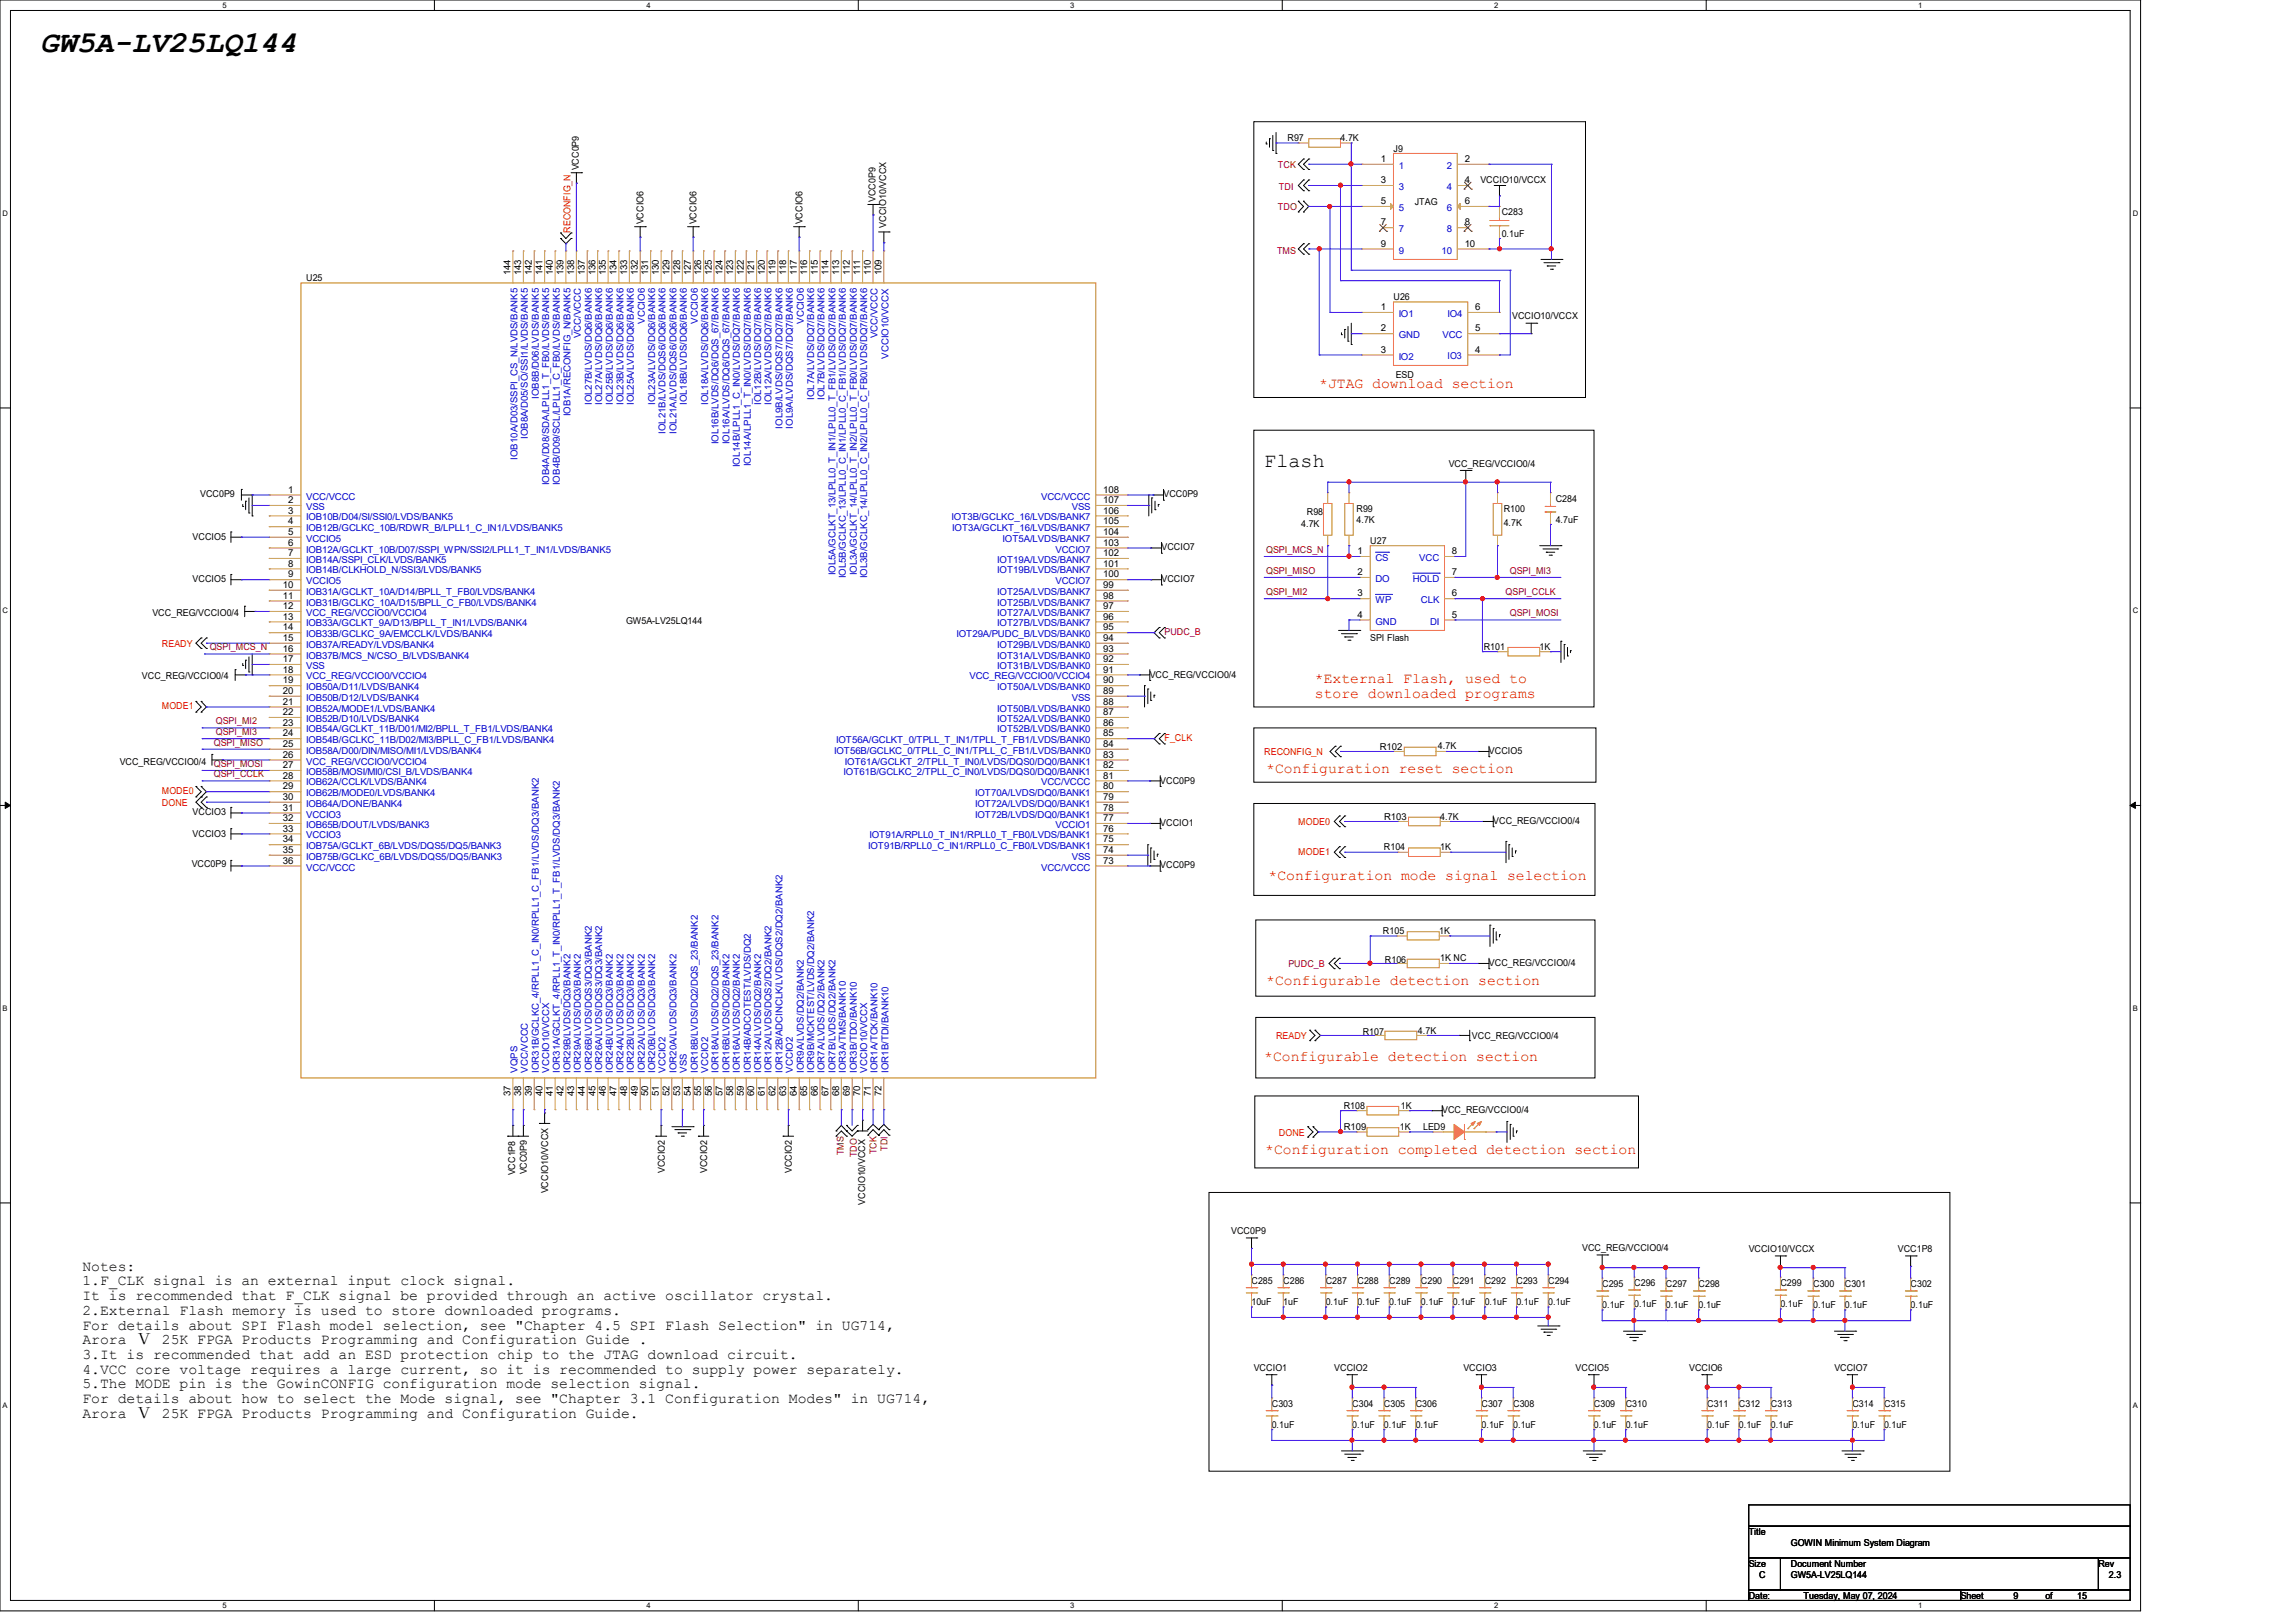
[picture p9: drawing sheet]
<svg xmlns="http://www.w3.org/2000/svg" width="297mm" height="210mm" viewBox="0 0 297 210" stroke-linecap="round" stroke-linejoin="round" font-family="sans-serif">
<defs><g id="words">
<text font-size="3.9" x="5.2" y="6.8">GW5A-LV25LQ144</text>
<text font-size="2.6" x="163.6" y="60.4">Flash</text>
<g font-size="1.9" fill="#f00">
<text x="170.7" y="50.2">*JTAG download section</text>
<text x="170.2" y="88.4">*External Flash, used to</text>
<text x="170.2" y="90.3">store downloaded programs</text>
<text x="163.9" y="100.1">*Configuration reset section</text>
<text x="164.2" y="113.9">*Configuration mode signal selection</text>
<text x="163.9" y="127.5">*Configurable detection section</text>
<text x="163.6" y="137.2">*Configurable detection section</text>
<text x="163.7" y="149.3">*Configuration completed detection section</text>
</g>
<g font-size="1.9">
<text x="10.7" y="164.4">Notes:</text>
<text x="10.7" y="166.3">1.F_CLK signal is an external input clock signal.</text>
<text x="10.7" y="168.2">It is recommended that F_CLK signal be provided through an active oscillator crystal.</text>
<text x="10.7" y="170.1">2.External Flash memory is used to store downloaded programs.</text>
<text x="10.7" y="172">For details about SPI Flash model selection, see &quot;Chapter 4.5 SPI Flash Selection&quot; in UG714,</text>
<text x="10.7" y="173.9">Arora Ⅴ 25K FPGA Products Programming and Configuration Guide .</text>
<text x="10.7" y="175.9">3.It is recommended that add an ESD protection chip to the JTAG download circuit.</text>
<text x="10.7" y="177.8">4.VCC core voltage requires a large current, so it is recommended to supply power separately.</text>
<text x="10.7" y="179.7">5.The MODE pin is the GowinCONFIG configuration mode selection signal.</text>
<text x="10.7" y="181.6">For details about how to select the Mode signal, see &quot;Chapter 3.1 Configuration Modes&quot; in UG714,</text>
<text x="10.7" y="183.5">Arora Ⅴ 25K FPGA Products Programming and Configuration Guide.</text>
</g>
<g font-size="1.2">
<text x="74.9" y="22.1" transform="rotate(-90 74.9 22.1)">VCC0P9</text>
<text x="166.6" y="18.3">R97</text>
<text x="173.5" y="18.3">4.7K</text>
<text x="178.7" y="21">1</text>
<text x="178.7" y="23.7">3</text>
<text x="180.3" y="19.6">J9</text>
<text x="189.6" y="21">2</text>
<text x="189.6" y="23.7">4</text>
<text x="191.6" y="23.6">VCCIO10/VCCX</text>
<text x="83.3" y="29" transform="rotate(-90 83.3 29)">VCCIO6</text>
<text x="90.1" y="29" transform="rotate(-90 90.1 29)">VCCIO6</text>
<text x="103.8" y="29" transform="rotate(-90 103.8 29)">VCCIO6</text>
<text x="113.3" y="26.2" transform="rotate(-90 113.3 26.2)">VCC0P9</text>
<text x="114.7" y="29.5" transform="rotate(-90 114.7 29.5)">VCCIO10/VCCX</text>
<text x="178.7" y="26.4">5</text>
<text x="178.7" y="29.2">7</text>
<text x="183.1" y="26.5">JTAG</text>
<text x="189.6" y="26.4">6</text>
<text x="189.6" y="29.2">8</text>
<text x="194.3" y="27.9">C283</text>
<text x="66.1" y="35.6" transform="rotate(-90 66.1 35.6)">144</text>
<text x="67.4" y="35.6" transform="rotate(-90 67.4 35.6)">143</text>
<text x="68.8" y="35.6" transform="rotate(-90 68.8 35.6)">142</text>
<text x="70.2" y="35.6" transform="rotate(-90 70.2 35.6)">141</text>
<text x="71.5" y="35.6" transform="rotate(-90 71.5 35.6)">140</text>
<text x="72.9" y="35.6" transform="rotate(-90 72.9 35.6)">139</text>
<text x="74.3" y="35.6" transform="rotate(-90 74.3 35.6)">138</text>
<text x="75.7" y="35.6" transform="rotate(-90 75.7 35.6)">137</text>
<text x="77" y="35.6" transform="rotate(-90 77 35.6)">136</text>
<text x="78.4" y="35.6" transform="rotate(-90 78.4 35.6)">135</text>
<text x="79.8" y="35.6" transform="rotate(-90 79.8 35.6)">134</text>
<text x="81.2" y="35.6" transform="rotate(-90 81.2 35.6)">133</text>
<text x="82.5" y="35.6" transform="rotate(-90 82.5 35.6)">132</text>
<text x="83.9" y="35.6" transform="rotate(-90 83.9 35.6)">131</text>
<text x="85.3" y="35.6" transform="rotate(-90 85.3 35.6)">130</text>
<text x="86.7" y="35.6" transform="rotate(-90 86.7 35.6)">129</text>
<text x="88" y="35.6" transform="rotate(-90 88 35.6)">128</text>
<text x="89.4" y="35.6" transform="rotate(-90 89.4 35.6)">127</text>
<text x="90.8" y="35.6" transform="rotate(-90 90.8 35.6)">126</text>
<text x="92.1" y="35.6" transform="rotate(-90 92.1 35.6)">125</text>
<text x="93.5" y="35.6" transform="rotate(-90 93.5 35.6)">124</text>
<text x="94.9" y="35.6" transform="rotate(-90 94.9 35.6)">123</text>
<text x="96.3" y="35.6" transform="rotate(-90 96.3 35.6)">122</text>
<text x="97.6" y="35.6" transform="rotate(-90 97.6 35.6)">121</text>
<text x="99" y="35.6" transform="rotate(-90 99 35.6)">120</text>
<text x="100.4" y="35.6" transform="rotate(-90 100.4 35.6)">119</text>
<text x="101.7" y="35.6" transform="rotate(-90 101.7 35.6)">118</text>
<text x="103.1" y="35.6" transform="rotate(-90 103.1 35.6)">117</text>
<text x="104.5" y="35.6" transform="rotate(-90 104.5 35.6)">116</text>
<text x="105.8" y="35.6" transform="rotate(-90 105.8 35.6)">115</text>
<text x="107.2" y="35.6" transform="rotate(-90 107.2 35.6)">114</text>
<text x="108.6" y="35.6" transform="rotate(-90 108.6 35.6)">113</text>
<text x="110" y="35.6" transform="rotate(-90 110 35.6)">112</text>
<text x="111.3" y="35.6" transform="rotate(-90 111.3 35.6)">111</text>
<text x="112.7" y="35.6" transform="rotate(-90 112.7 35.6)">110</text>
<text x="114.1" y="35.6" transform="rotate(-90 114.1 35.6)">109</text>
<text x="178.7" y="31.9">9</text>
<text x="189.6" y="31.9">10</text>
<text x="194.3" y="30.6">0.1uF</text>
<text x="39.6" y="36.4">U25</text>
<text x="178.7" y="40.1">1</text>
<text x="180.3" y="38.9">U26</text>
<text x="190.9" y="40.1">6</text>
<text x="195.7" y="41.3">VCCIO10/VCCX</text>
<text x="178.7" y="45.6">3</text>
<text x="178.7" y="42.9">2</text>
<text x="190.9" y="45.6">4</text>
<text x="190.9" y="42.9">5</text>
<text x="180.6" y="48.9">ESD</text>
<text x="25.9" y="64.3">VCC0P9</text>
<text x="37.3" y="63.8">1</text>
<text x="37.3" y="65.1">2</text>
<text x="142.8" y="63.8">108</text>
<text x="142.8" y="65.1">107</text>
<text x="150.6" y="64.3">VCC0P9</text>
<text x="187.5" y="60.4">VCC_REG/VCCIO0/4</text>
<text x="201.3" y="64.9">C284</text>
<text x="24.9" y="69.8">VCCIO5</text>
<text x="37.3" y="66.5">3</text>
<text x="37.3" y="67.9">4</text>
<text x="37.3" y="69.2">5</text>
<text x="37.3" y="70.6">6</text>
<text x="37.3" y="72">7</text>
<text x="142.8" y="66.5">106</text>
<text x="142.8" y="67.9">105</text>
<text x="142.8" y="69.2">104</text>
<text x="142.8" y="70.6">103</text>
<text x="142.8" y="72">102</text>
<text x="150.3" y="71.2">VCCIO7</text>
<text x="168.4" y="68.2">4.7K</text>
<text x="169.1" y="66.7">R98</text>
<text x="175.6" y="66.3">R99</text>
<text x="175.6" y="67.6">4.7K</text>
<text x="175.7" y="71.7">1</text>
<text x="177.3" y="70.4">U27</text>
<text x="187.9" y="71.7">8</text>
<text x="194.6" y="66.3">R100</text>
<text x="194.6" y="68.1">4.7K</text>
<text x="201.3" y="67.6">4.7uF</text>
<text x="24.9" y="75.3">VCCIO5</text>
<text x="36.6" y="76.1">10</text>
<text x="36.6" y="77.5">11</text>
<text x="37.3" y="73.3">8</text>
<text x="37.3" y="74.7">9</text>
<text x="142.8" y="73.3">101</text>
<text x="142.8" y="74.7">100</text>
<text x="142.8" y="76.1">99</text>
<text x="142.8" y="77.5">98</text>
<text x="150.3" y="75.3">VCCIO7</text>
<text x="175.7" y="74.4">2</text>
<text x="175.7" y="77.2">3</text>
<text x="187.9" y="77.2">6</text>
<text x="187.9" y="74.4">7</text>
<text x="19.7" y="79.7">VCC_REG/VCCIO0/4</text>
<text x="36.6" y="78.8">12</text>
<text x="36.6" y="80.2">13</text>
<text x="36.6" y="81.6">14</text>
<text x="36.6" y="82.9">15</text>
<text x="81" y="80.7">GW5A-LV25LQ144</text>
<text x="142.8" y="78.8">97</text>
<text x="142.8" y="80.2">96</text>
<text x="142.8" y="81.6">95</text>
<text x="142.8" y="82.9">94</text>
<text x="175.7" y="79.9">4</text>
<text x="177.3" y="82.9">SPI Flash</text>
<text x="187.9" y="79.9">5</text>
<text x="18.4" y="87.8">VCC_REG/VCCIO0/4</text>
<text x="36.6" y="84.3">16</text>
<text x="36.6" y="85.7">17</text>
<text x="36.6" y="87">18</text>
<text x="36.6" y="88.4">19</text>
<text x="36.6" y="89.8">20</text>
<text x="142.8" y="84.3">93</text>
<text x="142.8" y="85.7">92</text>
<text x="142.8" y="87">91</text>
<text x="142.8" y="88.4">90</text>
<text x="142.8" y="89.8">89</text>
<text x="148.8" y="87.7">VCC_REG/VCCIO0/4</text>
<text x="192" y="84.1">R101</text>
<text x="199.3" y="84.1">1K</text>
<text x="36.6" y="91.2">21</text>
<text x="36.6" y="92.5">22</text>
<text x="36.6" y="93.9">23</text>
<text x="36.6" y="95.3">24</text>
<text x="142.8" y="91.2">88</text>
<text x="142.8" y="92.5">87</text>
<text x="142.8" y="93.9">86</text>
<text x="142.8" y="95.3">85</text>
<text x="15.5" y="98.9">VCC_REG/VCCIO0/4</text>
<text x="36.6" y="96.6">25</text>
<text x="36.6" y="98">26</text>
<text x="36.6" y="99.4">27</text>
<text x="36.6" y="100.8">28</text>
<text x="142.8" y="96.6">84</text>
<text x="142.8" y="98">83</text>
<text x="142.8" y="99.4">82</text>
<text x="142.8" y="100.8">81</text>
<text x="150.2" y="101.4">VCC0P9</text>
<text x="178.6" y="97">R102</text>
<text x="186.1" y="97">4.7K</text>
<text x="192.7" y="97.5">VCCIO5</text>
<text x="24.9" y="105.5">VCCIO3</text>
<text x="36.6" y="102.1">29</text>
<text x="36.6" y="103.5">30</text>
<text x="36.6" y="104.9">31</text>
<text x="36.6" y="106.3">32</text>
<text x="36.6" y="107.6">33</text>
<text x="142.8" y="102.1">80</text>
<text x="142.8" y="103.5">79</text>
<text x="142.8" y="104.9">78</text>
<text x="142.8" y="106.3">77</text>
<text x="142.8" y="107.6">76</text>
<text x="150.2" y="106.9">VCCIO1</text>
<text x="179.1" y="106">R103</text>
<text x="186.4" y="106">4.7K</text>
<text x="193.2" y="106.6">VCC_REG/VCCIO0/4</text>
<text x="24.8" y="112.2">VCC0P9</text>
<text x="24.9" y="108.2">VCCIO3</text>
<text x="36.6" y="109">34</text>
<text x="36.6" y="110.4">35</text>
<text x="36.6" y="111.8">36</text>
<text x="142.8" y="109">75</text>
<text x="142.8" y="110.4">74</text>
<text x="142.8" y="111.8">73</text>
<text x="150.2" y="112.4">VCC0P9</text>
<text x="179.1" y="110">R104</text>
<text x="186.4" y="110">1K</text>
<text x="179" y="120.9">R105</text>
<text x="179.2" y="124.6">R106</text>
<text x="186.3" y="120.9">1K</text>
<text x="186.4" y="124.4">1K NC</text>
<text x="192.7" y="125">VCC_REG/VCCIO0/4</text>
<text x="176.4" y="133.9">R107</text>
<text x="183.5" y="133.8">4.7K</text>
<text x="190.5" y="134.4">VCC_REG/VCCIO0/4</text>
<text x="66.1" y="141.8" transform="rotate(-90 66.1 141.8)">37</text>
<text x="67.4" y="141.8" transform="rotate(-90 67.4 141.8)">38</text>
<text x="68.8" y="141.8" transform="rotate(-90 68.8 141.8)">39</text>
<text x="70.2" y="141.8" transform="rotate(-90 70.2 141.8)">40</text>
<text x="71.5" y="141.8" transform="rotate(-90 71.5 141.8)">41</text>
<text x="72.9" y="141.8" transform="rotate(-90 72.9 141.8)">42</text>
<text x="74.3" y="141.8" transform="rotate(-90 74.3 141.8)">43</text>
<text x="75.7" y="141.8" transform="rotate(-90 75.7 141.8)">44</text>
<text x="77" y="141.8" transform="rotate(-90 77 141.8)">45</text>
<text x="78.4" y="141.8" transform="rotate(-90 78.4 141.8)">46</text>
<text x="79.8" y="141.8" transform="rotate(-90 79.8 141.8)">47</text>
<text x="81.2" y="141.8" transform="rotate(-90 81.2 141.8)">48</text>
<text x="82.5" y="141.8" transform="rotate(-90 82.5 141.8)">49</text>
<text x="83.9" y="141.8" transform="rotate(-90 83.9 141.8)">50</text>
<text x="85.3" y="141.8" transform="rotate(-90 85.3 141.8)">51</text>
<text x="86.7" y="141.8" transform="rotate(-90 86.7 141.8)">52</text>
<text x="88" y="141.8" transform="rotate(-90 88 141.8)">53</text>
<text x="89.4" y="141.8" transform="rotate(-90 89.4 141.8)">54</text>
<text x="90.8" y="141.8" transform="rotate(-90 90.8 141.8)">55</text>
<text x="92.1" y="141.8" transform="rotate(-90 92.1 141.8)">56</text>
<text x="93.5" y="141.8" transform="rotate(-90 93.5 141.8)">57</text>
<text x="94.9" y="141.8" transform="rotate(-90 94.9 141.8)">58</text>
<text x="96.3" y="141.8" transform="rotate(-90 96.3 141.8)">59</text>
<text x="97.6" y="141.8" transform="rotate(-90 97.6 141.8)">60</text>
<text x="99" y="141.8" transform="rotate(-90 99 141.8)">61</text>
<text x="100.4" y="141.8" transform="rotate(-90 100.4 141.8)">62</text>
<text x="101.7" y="141.8" transform="rotate(-90 101.7 141.8)">63</text>
<text x="103.1" y="141.8" transform="rotate(-90 103.1 141.8)">64</text>
<text x="104.5" y="141.8" transform="rotate(-90 104.5 141.8)">65</text>
<text x="105.8" y="141.8" transform="rotate(-90 105.8 141.8)">66</text>
<text x="107.2" y="141.8" transform="rotate(-90 107.2 141.8)">67</text>
<text x="108.6" y="141.8" transform="rotate(-90 108.6 141.8)">68</text>
<text x="110" y="141.8" transform="rotate(-90 110 141.8)">69</text>
<text x="111.3" y="141.8" transform="rotate(-90 111.3 141.8)">70</text>
<text x="112.7" y="141.8" transform="rotate(-90 112.7 141.8)">71</text>
<text x="114.1" y="141.8" transform="rotate(-90 114.1 141.8)">72</text>
<text x="173.9" y="143.5">R108</text>
<text x="181.3" y="143.5">1K</text>
<text x="173.9" y="146.3">R109</text>
<text x="181.2" y="146.3">1K</text>
<text x="184.2" y="146.3">LED9</text>
<text x="186.6" y="144.1">VCC_REG/VCCIO0/4</text>
<text x="66.7" y="152.1" transform="rotate(-90 66.7 152.1)">VCC1P8</text>
<text x="68.2" y="152" transform="rotate(-90 68.2 152)">VCC0P9</text>
<text x="70.9" y="154.4" transform="rotate(-90 70.9 154.4)">VCCIO10/VCCX</text>
<text x="86" y="151.8" transform="rotate(-90 86 151.8)">VCCIO2</text>
<text x="91.5" y="151.8" transform="rotate(-90 91.5 151.8)">VCCIO2</text>
<text x="102.5" y="151.8" transform="rotate(-90 102.5 151.8)">VCCIO2</text>
<text x="112" y="155.9" transform="rotate(-90 112 155.9)">VCCIO10/VCCX</text>
<text x="159.3" y="159.7">VCC0P9</text>
<text x="204.8" y="161.9">VCC_REG/VCCIO0/4</text>
<text x="162" y="166.1">C285</text>
<text x="166.1" y="166.1">C286</text>
<text x="171.6" y="166.1">C287</text>
<text x="175.7" y="166.1">C288</text>
<text x="179.8" y="166.1">C289</text>
<text x="183.9" y="166.1">C290</text>
<text x="188" y="166.1">C291</text>
<text x="192.1" y="166.1">C292</text>
<text x="196.3" y="166.1">C293</text>
<text x="200.4" y="166.1">C294</text>
<text x="207.3" y="166.5">C295</text>
<text x="211.5" y="166.4">C296</text>
<text x="215.6" y="166.5">C297</text>
<text x="219.8" y="166.5">C298</text>
<text x="226.3" y="162">VCCIO10/VCCX</text>
<text x="230.4" y="166.4">C299</text>
<text x="234.6" y="166.5">C300</text>
<text x="238.8" y="166.5">C301</text>
<text x="245.6" y="162">VCC1P8</text>
<text x="247.3" y="166.5">C302</text>
<text x="162" y="168.9">10uF</text>
<text x="166.1" y="168.9">1uF</text>
<text x="171.6" y="168.9">0.1uF</text>
<text x="175.7" y="168.9">0.1uF</text>
<text x="179.8" y="168.9">0.1uF</text>
<text x="183.9" y="168.9">0.1uF</text>
<text x="188" y="168.9">0.1uF</text>
<text x="192.1" y="168.9">0.1uF</text>
<text x="196.3" y="168.9">0.1uF</text>
<text x="200.4" y="168.9">0.1uF</text>
<text x="207.3" y="169.3">0.1uF</text>
<text x="211.5" y="169.2">0.1uF</text>
<text x="215.6" y="169.3">0.1uF</text>
<text x="219.8" y="169.3">0.1uF</text>
<text x="230.4" y="169.2">0.1uF</text>
<text x="234.6" y="169.3">0.1uF</text>
<text x="238.8" y="169.3">0.1uF</text>
<text x="247.3" y="169.3">0.1uF</text>
<text x="162.3" y="177.4">VCCIO1</text>
<text x="172.7" y="177.4">VCCIO2</text>
<text x="189.4" y="177.4">VCCIO3</text>
<text x="203.9" y="177.4">VCCIO5</text>
<text x="218.6" y="177.4">VCCIO6</text>
<text x="237.4" y="177.4">VCCIO7</text>
<text x="164.6" y="182">C303</text>
<text x="164.6" y="184.8">0.1uF</text>
<text x="175" y="182">C304</text>
<text x="175" y="184.8">0.1uF</text>
<text x="179.1" y="182">C305</text>
<text x="179.1" y="184.8">0.1uF</text>
<text x="183.2" y="182">C306</text>
<text x="183.2" y="184.8">0.1uF</text>
<text x="191.7" y="182">C307</text>
<text x="191.7" y="184.8">0.1uF</text>
<text x="195.8" y="182">C308</text>
<text x="195.8" y="184.8">0.1uF</text>
<text x="206.3" y="182">C309</text>
<text x="206.3" y="184.8">0.1uF</text>
<text x="210.4" y="182">C310</text>
<text x="210.4" y="184.8">0.1uF</text>
<text x="220.9" y="182">C311</text>
<text x="220.9" y="184.8">0.1uF</text>
<text x="225" y="182">C312</text>
<text x="225" y="184.8">0.1uF</text>
<text x="229.2" y="182">C313</text>
<text x="229.2" y="184.8">0.1uF</text>
<text x="239.7" y="182">C314</text>
<text x="239.7" y="184.8">0.1uF</text>
<text x="243.8" y="182">C315</text>
<text x="243.8" y="184.8">0.1uF</text>
<text x="226.3" y="198.6">Title</text>
<text x="226.3" y="202.7">Size</text>
<text x="231.8" y="200">GOWIN Minimum System Diagram</text>
<text x="231.8" y="202.7">Document Number</text>
<text x="271.6" y="202.7">Rev</text>
<text x="226.3" y="206.9">Date:</text>
<text x="227.7" y="204.1">C</text>
<text x="231.8" y="204.1">GW5A-LV25LQ144</text>
<text x="233.4" y="206.9">Tuesday, May 07, 2024</text>
<text x="253.7" y="206.9">Sheet</text>
<text x="260.6" y="206.9">9</text>
<text x="264.7" y="206.9">of</text>
<text x="268.8" y="206.9">15</text>
<text x="272.9" y="204.1">2.3</text>
</g>
<g font-size="1.2" fill="#800000">
<text x="165.4" y="21.7">TCK</text>
<text x="165.4" y="27.2">TDO</text>
<text x="165.5" y="24.6">TDI</text>
<text x="165.3" y="32.8">TMS</text>
<text x="163.9" y="71.5">QSPI_MCS_N</text>
<text x="163.9" y="74.3">QSPI_MISO</text>
<text x="163.9" y="77">QSPI_MI2</text>
<text x="194.9" y="77">QSPI_CCLK</text>
<text x="195.4" y="74.3">QSPI_MI3</text>
<text x="150.7" y="82.2">PUDC_B</text>
<text x="195.4" y="79.8">QSPI_MOSI</text>
<text x="27.1" y="84.2">QSPI_MCS_N</text>
<text x="27.9" y="93.7">QSPI_MI2</text>
<text x="27.9" y="95.1">QSPI_MI3</text>
<text x="27.7" y="96.5">QSPI_MISO</text>
<text x="27.7" y="99.2">QSPI_MOSI</text>
<text x="27.7" y="100.6">QSPI_CCLK</text>
<text x="166.7" y="125.1">PUDC_B</text>
<text x="109.2" y="149.5" transform="rotate(-90 109.2 149.5)">TMS</text>
<text x="110.9" y="149.8" transform="rotate(-90 110.9 149.8)">TDO</text>
<text x="113.5" y="149.3" transform="rotate(-90 113.5 149.3)">TCK</text>
<text x="114.8" y="148.9" transform="rotate(-90 114.8 148.9)">TDI</text>
</g>
<g font-size="1.2" fill="#00c">
<text x="181" y="21.8">1</text>
<text x="187.2" y="21.8">2</text>
<text x="181" y="24.6">3</text>
<text x="181" y="27.3">5</text>
<text x="187.2" y="24.6">4</text>
<text x="187.2" y="27.3">6</text>
<text x="181" y="30.1">7</text>
<text x="181" y="32.8">9</text>
<text x="186.6" y="32.8">10</text>
<text x="187.2" y="30.1">8</text>
<text x="83.4" y="41.9" transform="rotate(-90 83.4 41.9)">VCCIO6</text>
<text x="90.3" y="41.9" transform="rotate(-90 90.3 41.9)">VCCIO6</text>
<text x="104" y="41.9" transform="rotate(-90 104 41.9)">VCCIO6</text>
<text x="181" y="41">IO1</text>
<text x="187.3" y="41">IO4</text>
<text x="75.2" y="43.8" transform="rotate(-90 75.2 43.8)">VCC/VCCC</text>
<text x="113.6" y="43.8" transform="rotate(-90 113.6 43.8)">VCC/VCCC</text>
<text x="115" y="46.4" transform="rotate(-90 115 46.4)">VCCIO10/VCCX</text>
<text x="181" y="46.5">IO2</text>
<text x="181" y="43.8">GND</text>
<text x="186.7" y="43.8">VCC</text>
<text x="187.3" y="46.4">IO3</text>
<text x="69.7" y="51.6" transform="rotate(-90 69.7 51.6)">IOB8B/D06/LVDS/BANK5</text>
<text x="73.8" y="53.9" transform="rotate(-90 73.8 53.9)">IOB1A/RECONFIG_N/BANK5</text>
<text x="76.6" y="52.4" transform="rotate(-90 76.6 52.4)">IOL27B/LVDS/DQ6/BANK6</text>
<text x="77.9" y="52.4" transform="rotate(-90 77.9 52.4)">IOL27A/LVDS/DQ6/BANK6</text>
<text x="79.3" y="52.4" transform="rotate(-90 79.3 52.4)">IOL25B/LVDS/DQ6/BANK6</text>
<text x="80.7" y="52.4" transform="rotate(-90 80.7 52.4)">IOL23B/LVDS/DQ6/BANK6</text>
<text x="82" y="52.4" transform="rotate(-90 82 52.4)">IOL25A/LVDS/DQ6/BANK6</text>
<text x="84.8" y="52.4" transform="rotate(-90 84.8 52.4)">IOL23A/LVDS/DQ6/BANK6</text>
<text x="88.9" y="52.4" transform="rotate(-90 88.9 52.4)">IOL18B/LVDS/DQ6/BANK6</text>
<text x="91.7" y="52.4" transform="rotate(-90 91.7 52.4)">IOL18A/LVDS/DQ6/BANK6</text>
<text x="98.5" y="52.4" transform="rotate(-90 98.5 52.4)">IOL12B/LVDS/DQ7/BANK6</text>
<text x="99.9" y="52.4" transform="rotate(-90 99.9 52.4)">IOL12A/LVDS/DQ7/BANK6</text>
<text x="105.4" y="51.7" transform="rotate(-90 105.4 51.7)">IOL7A/LVDS/DQ7/BANK6</text>
<text x="106.7" y="51.7" transform="rotate(-90 106.7 51.7)">IOL7B/LVDS/DQ7/BANK6</text>
<text x="67" y="59.5" transform="rotate(-90 67 59.5)">IOB10A/D03/SSPI_CS_N/LVDS/BANK5</text>
<text x="68.3" y="56.8" transform="rotate(-90 68.3 56.8)">IOB8A/D05/SO/SSI1/LVDS/BANK5</text>
<text x="86.1" y="56.1" transform="rotate(-90 86.1 56.1)">IOL21B/LVDS/DQS6/DQ6/BANK6</text>
<text x="87.5" y="56.1" transform="rotate(-90 87.5 56.1)">IOL21A/LVDS/DQS6/DQ6/BANK6</text>
<text x="93" y="57.5" transform="rotate(-90 93 57.5)">IOL16B/LVDS/DQ6/DQS_67/BANK6</text>
<text x="94.4" y="57.5" transform="rotate(-90 94.4 57.5)">IOL16A/LVDS/DQ6/DQS_67/BANK6</text>
<text x="101.3" y="55.5" transform="rotate(-90 101.3 55.5)">IOL9B/LVDS/DQS7/DQ7/BANK6</text>
<text x="102.6" y="55.5" transform="rotate(-90 102.6 55.5)">IOL9A/LVDS/DQS7/DQ7/BANK6</text>
<text x="39.6" y="64.6">VCC/VCCC</text>
<text x="39.6" y="66">VSS</text>
<text x="71.1" y="62.8" transform="rotate(-90 71.1 62.8)">IOB4A/D08/SDA/LPLL1_T_FB0/LVDS/BANK5</text>
<text x="72.4" y="62.8" transform="rotate(-90 72.4 62.8)">IOB4B/D09/SCL/LPLL1_C_FB0/LVDS/BANK5</text>
<text x="95.8" y="60.4" transform="rotate(-90 95.8 60.4)">IOL14B/LPLL1_C_IN0/LVDS/DQ7/BANK6</text>
<text x="97.2" y="60.3" transform="rotate(-90 97.2 60.3)">IOL14A/LPLL1_T_IN0/LVDS/DQ7/BANK6</text>
<text x="134.7" y="64.6">VCC/VCCC</text>
<text x="138.7" y="66">VSS</text>
<text x="39.6" y="67.4">IOB10B/D04/SI/SSI0/LVDS/BANK5</text>
<text x="39.6" y="68.7">IOB12B/GCLKC_10B/RDWR_B/LPLL1_C_IN1/LVDS/BANK5</text>
<text x="39.6" y="70.1">VCCIO5</text>
<text x="39.6" y="71.5">IOB12A/GCLKT_10B/D07/SSPI_WPN/SSI2/LPLL1_T_IN1/LVDS/BANK5</text>
<text x="123.1" y="67.4">IOT3B/GCLKC_16/LVDS/BANK7</text>
<text x="123.2" y="68.7">IOT3A/GCLKT_16/LVDS/BANK7</text>
<text x="129.7" y="70.1">IOT5A/LVDS/BANK7</text>
<text x="136.6" y="71.5">VCCIO7</text>
<text x="39.6" y="72.9">IOB14A/SSPI_CLK/LVDS/BANK5</text>
<text x="39.6" y="74.2">IOB14B/CLKHOLD_N/SSI3/LVDS/BANK5</text>
<text x="39.6" y="75.6">VCCIO5</text>
<text x="39.6" y="77">IOB31A/GCLKT_10A/D14/BPLL_T_FB0/LVDS/BANK4</text>
<text x="108.1" y="74.5" transform="rotate(-90 108.1 74.5)">IOL5A/GCLKT_13/LPLL0_T_IN1/LPLL0_T_FB1/LVDS/DQ7/BANK6</text>
<text x="109.5" y="74.8" transform="rotate(-90 109.5 74.8)">IOL5B/GCLKC_13/LPLL0_C_IN1/LPLL0_C_FB1/LVDS/DQ7/BANK6</text>
<text x="110.9" y="74.5" transform="rotate(-90 110.9 74.5)">IOL3A/GCLKT_14/LPLL0_T_IN2/LPLL0_T_FB0/LVDS/DQ7/BANK6</text>
<text x="112.2" y="74.8" transform="rotate(-90 112.2 74.8)">IOL3B/GCLKC_14/LPLL0_C_IN2/LPLL0_C_FB0/LVDS/DQ7/BANK6</text>
<text x="129.1" y="72.9">IOT19A/LVDS/BANK7</text>
<text x="129.1" y="74.2">IOT19B/LVDS/BANK7</text>
<text x="129.1" y="77">IOT25A/LVDS/BANK7</text>
<text x="136.6" y="75.6">VCCIO7</text>
<text x="178" y="72.6">CS</text>
<text x="178" y="75.3">DO</text>
<text x="182.8" y="75.3">HOLD</text>
<text x="183.7" y="72.6">VCC</text>
<text x="39.6" y="78.4">IOB31B/GCLKC_10A/D15/BPLL_C_FB0/LVDS/BANK4</text>
<text x="39.6" y="79.7">VCC_REG/VCCIO0/VCCIO4</text>
<text x="39.6" y="81.1">IOB33A/GCLKT_9A/D13/BPLL_T_IN1/LVDS/BANK4</text>
<text x="39.6" y="82.5">IOB33B/GCLKC_9A/EMCCLK/LVDS/BANK4</text>
<text x="39.6" y="83.8">IOB37A/READY/LVDS/BANK4</text>
<text x="123.8" y="82.5">IOT29A/PUDC_B/LVDS/BANK0</text>
<text x="129.1" y="78.4">IOT25B/LVDS/BANK7</text>
<text x="129.1" y="79.7">IOT27A/LVDS/BANK7</text>
<text x="129.1" y="81.1">IOT27B/LVDS/BANK7</text>
<text x="129.1" y="83.8">IOT29B/LVDS/BANK0</text>
<text x="178" y="78.1">WP</text>
<text x="178" y="80.8">GND</text>
<text x="183.9" y="78.1">CLK</text>
<text x="185.1" y="80.8">DI</text>
<text x="39.6" y="85.2">IOB37B/MCS_N/CSO_B/LVDS/BANK4</text>
<text x="39.6" y="86.6">VSS</text>
<text x="39.6" y="87.9">VCC_REG/VCCIO0/VCCIO4</text>
<text x="39.6" y="89.3">IOB50A/D11/LVDS/BANK4</text>
<text x="125.5" y="87.9">VCC_REG/VCCIO0/VCCIO4</text>
<text x="129.1" y="85.2">IOT31A/LVDS/BANK0</text>
<text x="129.1" y="86.6">IOT31B/LVDS/BANK0</text>
<text x="129.1" y="89.3">IOT50A/LVDS/BANK0</text>
<text x="39.6" y="90.7">IOB50B/D12/LVDS/BANK4</text>
<text x="39.6" y="92.1">IOB52A/MODE1/LVDS/BANK4</text>
<text x="39.6" y="93.4">IOB52B/D10/LVDS/BANK4</text>
<text x="39.6" y="94.8">IOB54A/GCLKT_11B/D01/MI2/BPLL_T_FB1/LVDS/BANK4</text>
<text x="129.1" y="92.1">IOT50B/LVDS/BANK0</text>
<text x="129.1" y="93.4">IOT52A/LVDS/BANK0</text>
<text x="129.1" y="94.8">IOT52B/LVDS/BANK0</text>
<text x="138.7" y="90.7">VSS</text>
<text x="39.6" y="96.2">IOB54B/GCLKC_11B/D02/MI3/BPLL_C_FB1/LVDS/BANK4</text>
<text x="39.6" y="97.5">IOB58A/D00/DIN/MISO/MI1/LVDS/BANK4</text>
<text x="39.6" y="98.9">VCC_REG/VCCIO0/VCCIO4</text>
<text x="39.6" y="100.3">IOB58B/MOSI/MI0/CSI_B/LVDS/BANK4</text>
<text x="39.6" y="101.6">IOB62A/CCLK/LVDS/BANK4</text>
<text x="107.9" y="97.5">IOT56B/GCLKC_0/TPLL_C_IN1/TPLL_C_FB1/LVDS/BANK0</text>
<text x="108.2" y="96.2">IOT56A/GCLKT_0/TPLL_T_IN1/TPLL_T_FB1/LVDS/BANK0</text>
<text x="109.2" y="100.3">IOT61B/GCLKC_2/TPLL_C_IN0/LVDS/DQS0/DQ0/BANK1</text>
<text x="109.3" y="98.9">IOT61A/GCLKT_2/TPLL_T_IN0/LVDS/DQS0/DQ0/BANK1</text>
<text x="134.7" y="101.6">VCC/VCCC</text>
<text x="39.6" y="103">IOB62B/MODE0/LVDS/BANK4</text>
<text x="39.6" y="104.4">IOB64A/DONE/BANK4</text>
<text x="39.6" y="105.8">VCCIO3</text>
<text x="39.6" y="107.1">IOB65B/DOUT/LVDS/BANK3</text>
<text x="126.2" y="103">IOT70A/LVDS/DQ0/BANK1</text>
<text x="126.2" y="104.4">IOT72A/LVDS/DQ0/BANK1</text>
<text x="126.2" y="105.8">IOT72B/LVDS/DQ0/BANK1</text>
<text x="136.6" y="107.1">VCCIO1</text>
<text x="39.6" y="108.5">VCCIO3</text>
<text x="39.6" y="109.9">IOB75A/GCLKT_6B/LVDS/DQS5/DQ5/BANK3</text>
<text x="39.6" y="111.3">IOB75B/GCLKC_6B/LVDS/DQS5/DQ5/BANK3</text>
<text x="39.6" y="112.6">VCC/VCCC</text>
<text x="112.3" y="109.9">IOT91B/RPLL0_C_IN1/RPLL0_C_FB0/LVDS/BANK1</text>
<text x="112.5" y="108.5">IOT91A/RPLL0_T_IN1/RPLL0_T_FB0/LVDS/BANK1</text>
<text x="134.7" y="112.6">VCC/VCCC</text>
<text x="138.7" y="111.3">VSS</text>
<text x="67" y="138.8" transform="rotate(-90 67 138.8)">VQPS</text>
<text x="68.3" y="138.8" transform="rotate(-90 68.3 138.8)">VCC/VCCC</text>
<text x="69.7" y="138.8" transform="rotate(-90 69.7 138.8)">IOR31B/GCLKC_4/RPLL1_C_IN0/RPLL1_C_FB1/LVDS/DQ3/BANK2</text>
<text x="71.1" y="138.8" transform="rotate(-90 71.1 138.8)">VCCIO10/VCCX</text>
<text x="72.4" y="138.8" transform="rotate(-90 72.4 138.8)">IOR31A/GCLKT_4/RPLL1_T_IN0/RPLL1_T_FB1/LVDS/DQ3/BANK2</text>
<text x="73.8" y="138.8" transform="rotate(-90 73.8 138.8)">IOR29B/LVDS/DQ3/BANK2</text>
<text x="75.2" y="138.8" transform="rotate(-90 75.2 138.8)">IOR29A/LVDS/DQ3/BANK2</text>
<text x="76.6" y="138.8" transform="rotate(-90 76.6 138.8)">IOR26B/LVDS/DQS3/DQ3/BANK2</text>
<text x="77.9" y="138.8" transform="rotate(-90 77.9 138.8)">IOR26A/LVDS/DQS3/DQ3/BANK2</text>
<text x="79.3" y="138.8" transform="rotate(-90 79.3 138.8)">IOR24B/LVDS/DQ3/BANK2</text>
<text x="80.7" y="138.8" transform="rotate(-90 80.7 138.8)">IOR24A/LVDS/DQ3/BANK2</text>
<text x="82" y="138.8" transform="rotate(-90 82 138.8)">IOR22B/LVDS/DQ3/BANK2</text>
<text x="83.4" y="138.8" transform="rotate(-90 83.4 138.8)">IOR22A/LVDS/DQ3/BANK2</text>
<text x="84.8" y="138.8" transform="rotate(-90 84.8 138.8)">IOR20B/LVDS/DQ3/BANK2</text>
<text x="86.1" y="138.8" transform="rotate(-90 86.1 138.8)">VCCIO2</text>
<text x="87.5" y="138.8" transform="rotate(-90 87.5 138.8)">IOR20A/LVDS/DQ3/BANK2</text>
<text x="88.9" y="138.8" transform="rotate(-90 88.9 138.8)">VSS</text>
<text x="90.3" y="138.8" transform="rotate(-90 90.3 138.8)">IOR18B/LVDS/DQ2/DQS_23/BANK2</text>
<text x="91.7" y="138.8" transform="rotate(-90 91.7 138.8)">VCCIO2</text>
<text x="93" y="138.8" transform="rotate(-90 93 138.8)">IOR18A/LVDS/DQ2/DQS_23/BANK2</text>
<text x="94.4" y="138.8" transform="rotate(-90 94.4 138.8)">IOR16B/LVDS/DQ2/BANK2</text>
<text x="95.8" y="138.8" transform="rotate(-90 95.8 138.8)">IOR16A/LVDS/DQ2/BANK2</text>
<text x="97.2" y="138.8" transform="rotate(-90 97.2 138.8)">IOR14B/ADCOTEST/LVDS/DQ2</text>
<text x="98.5" y="138.8" transform="rotate(-90 98.5 138.8)">IOR14A/LVDS/DQ2/BANK2</text>
<text x="99.9" y="138.8" transform="rotate(-90 99.9 138.8)">IOR12A/LVDS/DQS2/DQ2/BANK2</text>
<text x="101.3" y="138.8" transform="rotate(-90 101.3 138.8)">IOR12B/ADCINCLK/LVDS/DQS2/DQ2/BANK2</text>
<text x="102.6" y="138.8" transform="rotate(-90 102.6 138.8)">VCCIO2</text>
<text x="104" y="138.8" transform="rotate(-90 104 138.8)">IOR9A/LVDS/DQ2/BANK2</text>
<text x="105.4" y="138.8" transform="rotate(-90 105.4 138.8)">IOR9B/MCKTEST/LVDS/DQ2/BANK2</text>
<text x="106.7" y="138.8" transform="rotate(-90 106.7 138.8)">IOR7A/LVDS/DQ2/BANK2</text>
<text x="108.1" y="138.8" transform="rotate(-90 108.1 138.8)">IOR7B/LVDS/DQ2/BANK2</text>
<text x="109.5" y="138.8" transform="rotate(-90 109.5 138.8)">IOR3A/TMS/BANK10</text>
<text x="110.9" y="138.8" transform="rotate(-90 110.9 138.8)">IOR3B/TDO/BANK10</text>
<text x="112.2" y="138.8" transform="rotate(-90 112.2 138.8)">VCCIO10/VCCX</text>
<text x="113.6" y="138.8" transform="rotate(-90 113.6 138.8)">IOR1A/TCK/BANK10</text>
<text x="115" y="138.8" transform="rotate(-90 115 138.8)">IOR1B/TDI/BANK10</text>
</g>
<g font-size="1.2" fill="#f00">
<text x="73.8" y="30.1" transform="rotate(-90 73.8 30.1)">RECONFIG_N</text>
<text x="21" y="83.7">READY</text>
<text x="21" y="91.8">MODE1</text>
<text x="150.7" y="95.9">F_CLK</text>
<text x="163.6" y="97.7">RECONFIG_N</text>
<text x="21" y="102.7">MODE0</text>
<text x="21" y="104.3">DONE</text>
<text x="168" y="106.7">MODE0</text>
<text x="168" y="110.7">MODE1</text>
<text x="165.1" y="134.4">READY</text>
<text x="165.5" y="146.9">DONE</text>
</g>
<g font-size="1">
<text x="28.8" y="1">5</text>
<text x="83.7" y="1">4</text>
<text x="138.5" y="1">3</text>
<text x="193.4" y="1">2</text>
<text x="248.2" y="1">1</text>
<text x=".3" y="27.9">D</text>
<text x="276" y="27.9">D</text>
<text x=".3" y="79.4">C</text>
<text x="276" y="79.4">C</text>
<text x=".3" y="130.8">B</text>
<text x="276" y="130.8">B</text>
<text x=".3" y="182.2">A</text>
<text x="276" y="182.2">A</text>
<text x="28.8" y="208.1">5</text>
<text x="83.7" y="208.1">4</text>
<text x="138.5" y="208.1">3</text>
<text x="193.4" y="208.1">2</text>
<text x="248.2" y="208.1">1</text>
</g>
</g></defs>
<path d="M0 0h277v208.4h-277zM1.4 1.4h274.3v205.7h-274.3z" fill="none" stroke="#000" stroke-width=".13"/>
<g fill="#fff">
<path d="M28.8 .1h.5v1.1h-.5z"/>
<path d="M28.8 207.2h.5v1.1h-.5z"/>
</g>
<path d="M56.2 0v1.4M56.2 207.1v1.3" fill="none" stroke="#000" stroke-width=".13"/>
<g fill="#fff">
<path d="M83.7 .1h.5v1.1h-.5z"/>
<path d="M83.7 207.2h.5v1.1h-.5z"/>
</g>
<path d="M111.1 0v1.4M111.1 207.1v1.3" fill="none" stroke="#000" stroke-width=".13"/>
<g fill="#fff">
<path d="M138.5 .1h.6v1.1h-.6z"/>
<path d="M138.5 207.2h.6v1.1h-.6z"/>
</g>
<path d="M165.9 0v1.4M165.9 207.1v1.3" fill="none" stroke="#000" stroke-width=".13"/>
<g fill="#fff">
<path d="M193.4 .1h.5v1.1h-.5z"/>
<path d="M193.4 207.2h.5v1.1h-.5z"/>
</g>
<path d="M220.8 0v1.4M220.8 207.1v1.3" fill="none" stroke="#000" stroke-width=".13"/>
<g fill="#fff">
<path d="M248.2 .1h.6v1.1h-.6z"/>
<path d="M248.2 207.2h.6v1.1h-.6z"/>
<path d="M.3 27.1h.8v1.1h-.8z"/>
<path d="M276 27.1h.7v1.1h-.7z"/>
<path d="M.3 78.5h.8v1.1h-.8z"/>
<path d="M276 78.5h.7v1.1h-.7z"/>
</g>
<path d="M0 52.8h1.4M275.7 52.8h1.3" fill="none" stroke="#000" stroke-width=".13"/>
<g fill="#fff">
<path d="M.3 129.9h.7v1.1h-.7z"/>
<path d="M276 129.9h.6v1.1h-.6z"/>
</g>
<path d="M0 104.2h1.4M275.7 104.2h1.3" fill="none" stroke="#000" stroke-width=".13"/>
<path d="M.7 103.8l.7 .4-.7 .4zM275.7 104.2l.7-.4v.8z" fill="#000" stroke="#000" stroke-width=".13"/>
<g fill="#fff">
<path d="M.3 181.4h.7v1.1h-.7z"/>
<path d="M276 181.4h.6v1.1h-.6z"/>
</g>
<g fill="none" stroke="#000" stroke-width=".13">
<path d="M162.3 15.7h42.9v35.7h-42.9zM163.9 18.6h.1M163.9 18.4v.2M164.3 17.9h.1M164.3 17.9v1.1M164.7 19.5h.1M164.7 17.5v2M165.1 19.9h.1M165.1 17.1v2.8M72.6 30.9h.1M72.6 30.1h.1M72.6 30.9l.6 .6 .7-.6"/>
<path d="M72.6 30.1l.6 .8 .7-.8M73.9 30.9h.1M73.9 30.1h.1M73.9 22.4h1.4M74.6 23.7h.1M74.6 22.4v1.3M75.3 22.4h.1M82.1 29.3h1.4M82.8 30.7h.1M82.8 29.3v1.4M83.5 29.3h.1M89 29.3h1.4"/>
<path d="M89.7 30.7h.1M89.7 29.3v1.4M90.4 29.3h.1M102.7 29.3h1.4M103.4 30.7h.1M103.4 29.3v1.4M104.1 29.3h.1M112.3 26.5h1.4M113 27.8h.1M113 26.5v1.3M113.7 26.5h.1M113.7 30h1.4"/>
<path d="M114.4 31.4h.1M114.4 30v1.4M115.1 30h.1M168 26h.1M168 27.4h.1M168 26l.7 .7-.7 .7M168.7 20.6h.1M168.7 21.9h.1M168.7 23.3h.1M168.7 24.7h.1M168.7 27.4h.1M168.7 26h.1"/>
<path d="M168.7 31.5h.1M168.7 32.9h.1M168.7 20.6l-.7 .7 .7 .6M168.7 23.3l-.7 .7 .7 .7M168.7 26l.7 .7-.7 .7M168.7 31.5l-.7 .7 .7 .7M169.4 20.6h.1M169.4 21.9h.1M169.4 23.3h.1M169.4 24.7h.1M169.4 31.5h.1M169.4 32.9h.1"/>
<path d="M169.4 20.6l-.7 .7 .7 .6M169.4 23.3l-.7 .7 .7 .7M169.4 31.5l-.7 .7 .7 .7M193.4 24h1.3M194.1 25.4h.1M194.1 24v1.4M194.7 24h.1M199.4 33.6h2.7M199.8 34h2M200.2 34.4h.1M200.2 34.4h1.1M200.7 34.8h.2"/>
<path d="M200.9 34.8h.1M201.8 34h.1M202.1 33.6h.1M162.3 55.7h44v35.8h-44zM173.6 43.3h.1M173.6 43.1v.2M174 42.6h.1M174 42.6v1.1M174.5 44.2h.1M174.5 42.2v2M174.9 44.6h.1M174.9 41.8v2.8"/>
<path d="M197.5 41.8h1.4M198.2 43.2h.1M198.2 41.8v1.4M198.9 41.8h.1M29.9 68.8h.1M29.9 74.3h.1M29.9 69.5h1.3M29.9 68.8v1.4M29.9 74.3v1.4M29.9 75h1.3M31.2 63.3h.1M31.2 69.5h.1"/>
<path d="M31.2 75h.1M31.2 64.1h1.4M31.2 63.3v1.4M31.4 65.5h.1M31.4 65.3v.2M31.7 78.4h.1M31.7 79.1h1.3M31.7 78.4v1.4M31.8 64.9h.1M31.8 64.9v1.1M32.2 66.4h.1M32.2 64.4v2"/>
<path d="M32.6 64.1h.1M32.6 66.8h.1M32.6 64.1v2.7M33 79.1h.1M148.7 64.1h.1M148.7 64.1v2.7M148.9 70.9h.1M148.9 75h.1M148.9 70.9h1.4M148.9 75h1.4M149.1 64.4h.1M149.1 64.4v2"/>
<path d="M149.2 64.1h.1M149.2 64.1h1.4M149.5 66h.1M149.5 64.9v1.1M149.9 65.3h.1M149.9 65.3v.2M150.3 71.6h.1M150.3 75.7h.1M150.3 70.2v1.4M150.3 74.3v1.4M150.6 64.7h.1M150.6 63.3v1.4"/>
<path d="M189 60.9h1.4M189.7 62.3h.1M189.7 60.9v1.4M190.4 60.9h.1M199.3 70.6h2.7M199.7 71h1.9M200.1 71.5h.1M200.1 71.5h1.1M200.5 71.8h.3M200.8 71.8h.1M201.6 71h.1M202 70.6h.1"/>
<path d="M25.4 90.8h.1M25.4 92.2h.1M25.4 90.8l.6 .7-.6 .7M26 82.5h.1M26 83.9h.1M26 92.2h.1M26 90.8h.1M26 82.5l-.6 .7 .6 .7M26 90.8l.7 .7-.7 .7M26.7 82.5h.1M26.7 83.9h.1M26.7 82.5l-.7 .7 .7 .7"/>
<path d="M27.4 97.6h.1M27.4 98.3h1.4M27.4 97.6v1.4M28.8 98.3h.1M30.4 86.7h.1M30.4 87.3h1.4M30.4 86.7v1.4M31.4 86.1h.1M31.4 85.9v.2M31.8 85.4h.1M31.8 87.3h.1M31.8 85.4v1.1"/>
<path d="M32.2 87h.1M32.2 85v2M32.6 87.3h.1M32.6 84.6v2.7M147.4 87.3h.1M147.4 87.3h1.4M148.1 88.7h.1M148.1 88.7v2.8M148.5 89.2h.1M148.5 89.2v1.9M148.8 88.1h.1M148.8 86.7v1.4"/>
<path d="M148.9 90.6h.1M148.9 89.5v1.1M149.4 90h.1M149.4 90v.3M150 81.2h.1M150 82.5h.1M150 94.9h.1M150 96.3h.1M150 81.2l-.6 .7 .6 .6M150 94.9l-.6 .7 .6 .7M150.7 82.5h.1M150.7 81.2h.1"/>
<path d="M150.7 96.3h.1M150.7 94.9h.1M150.7 81.2l-.7 .7 .7 .6M150.7 94.9l-.7 .7 .7 .7M162.3 94.2h44.2v7h-44.2zM172.8 96.6h.1M172.8 97.9h.1M172.8 96.6l-.7 .6 .7 .7M173.2 81.6h2.8M173.5 96.6h.1M173.5 97.9h.1M173.5 96.6l-.7 .6 .7 .7"/>
<path d="M173.6 82h2M174 82.4h.1M174 82.4h1.1M174.5 82.8h.2M174.7 82.8h.1M175.6 82h.1M176 81.6h.1M191.3 97.2h.1M191.3 97.2h1.4M192.7 97.9h.1M192.7 96.6v1.3M202 83h.1"/>
<path d="M202 83v2.7M202.4 83.4h.1M202.4 83.4v1.9M202.9 84.9h.1M202.9 83.8v1.1M203.2 84.2h.1M203.2 84.2v.3M25.4 101.8h.1M25.4 103.1h.1M25.4 101.8l.6 .6-.6 .7M26 103.1h.1M26 101.8h.1"/>
<path d="M26 104.5h.1M26 101.8l.7 .6-1.3 1.4 .6 .7M26.7 103.1h.1M26.7 104.5h.1M26.7 103.1l-.7 .7 .7 .7M29.9 104.5h.1M29.9 107.2h.1M29.9 111.3h.1M29.9 104.5v1.4M29.9 107.2v1.4M29.9 111.3v1.4M29.9 105.2h1.3"/>
<path d="M29.9 107.9h1.3M29.9 112.1h1.3M31.2 105.2h.1M31.2 107.9h.1M31.2 112.1h.1M148.5 109.3h.1M148.5 109.3v2.8M148.8 101h.1M148.8 106.6h.1M148.8 112.1h.1M148.8 101h1.4M148.8 106.6h1.4"/>
<path d="M148.8 112.1h1.4M148.9 109.7h.1M148.9 109.7v1.9M149.4 111.2h.1M149.4 110.1v1.1M149.8 110.5h.1M149.8 110.5v.3M150.2 101.8h.1M150.2 107.2h.1M150.2 112.7h.1M150.2 100.4v1.4M150.2 105.9v1.3"/>
<path d="M150.2 111.3v1.4M162.3 104h44.1v11.9h-44.1zM162.5 119h43.9v9.9h-43.9zM173.4 105.6h.1M173.4 107h.1M173.4 109.6h.1M173.4 111h.1M173.4 105.6l-.7 .7 .7 .7M173.4 109.6l-.7 .7 .7 .7M174 105.6h.1M174 107h.1M174 109.6h.1"/>
<path d="M174 111h.1M174 105.6l-.6 .7 .6 .7M174 109.6l-.6 .7 .6 .7M191.9 106.3h.1M191.9 106.3h1.4M192.8 119.7h.1M192.8 119.7v2.8M193.3 107h.1M193.3 105.6v1.4M194.9 108.9h.1M194.9 108.9v2.7M195.3 109.3h.1"/>
<path d="M195.3 109.3v1.9M195.7 110.8h.1M195.7 109.7v1.1M196.1 110.1h.1M196.1 110.1v.3M162.5 131.7h43.9v7.8h-43.9zM169.5 133.3h.1M169.5 134.7h.1M169.5 133.3l.7 .7-.7 .7M170.2 134.7h.1M170.2 133.3h.1M170.2 133.3l.7 .7-.7 .7"/>
<path d="M172.7 124h.1M172.7 125.3h.1M172.7 124l-.7 .7 .7 .6M173.4 124h.1M173.4 125.3h.1M173.4 124l-.7 .7 .7 .6M188.8 134h.1M188.8 134h1.4M190.2 134.7h.1M190.2 133.3v1.4M191.3 124.7h.1M191.3 124.7h1.4"/>
<path d="M192.7 125.3h.1M192.7 124v1.3M193.3 120.1h.1M193.3 120.1v1.9M193.6 121.6h.1M193.6 120.6v1M194.1 120.9h.1M194.1 120.9v.3M0 155.7h1.4M65.7 147h.1M65.7 147h2.7M66.4 145.6h.1"/>
<path d="M66.4 145.6v1.4M67.1 147h.1M67.7 145.6h.1M67.7 145.6v1.4M69.8 145.4h.1M69.8 145.4h1.4M70.5 144h.1M70.5 144v1.4M84.9 147h.1M84.9 147h1.4M85.6 145.6h.1M85.6 145.6v1.4"/>
<path d="M87 145.8h2.7M87.3 146.2h2M87.8 146.6h.1M87.8 146.6h1.1M88.2 147h.2M88.4 147h.1M89.3 146.2h.1M89.7 145.8h.1M90.4 147h.1M90.4 147h1.3M91.1 145.6h.1M91.1 145.6v1.4"/>
<path d="M101.3 147h.1M101.3 147h1.4M102 145.6h.1M102 145.6v1.4M108.2 146.3h.1M108.2 147h.1M108.2 146.3l.7-.7 .7 .7M108.2 147l.7-.7 .7 .7M109.6 146.3h.1M109.6 147h.1M109.6 145.6h.1M109.6 146.3l.7 .7 .7-.7"/>
<path d="M109.6 145.6l.7 .7 .7-.7M111 146.3h.1M111 145.6h.1M111 146.3h1.3M111.6 144.9h.1M111.6 144.9v1.4M112.3 146.2h.1M112.3 146.9h.1M112.3 146.2l.7-.7 .7 .7M112.3 146.9l.7-.7 .7 .7M113.7 146.2h.1M113.7 146.9h.1"/>
<path d="M113.7 146.2l.7-.7 .7 .7M113.7 146.9l.7-.7 .7 .7M115.1 146.2h.1M115.1 146.9h.1M156.5 154.3h95.8v36.1h-95.8zM162.4 141.8h49.6v9.3h-49.6zM169.2 145.8h.1M169.2 147.2h.1M169.2 145.8l.7 .7-.7 .7M169.9 147.2h.1M169.9 145.8h.1M169.9 145.8l.7 .7-.7 .7"/>
<path d="M185.3 143.7h.1M185.3 143.7h1.3M186.6 144.4h.1M186.6 143v1.4M195 145.1h.1M195 145.1v2.7M195.5 145.5h.1M195.5 145.5v1.9M195.8 147h.1M195.8 145.9v1.1M196.3 146.3h.1M196.3 146.3v.3"/>
<path d="M275.7 155.7h1.3M161.3 160.2h1.3M162 161.5h.1M162 160.2v1.3M162.6 160.2h.1M163.9 177.9h.1M163.9 177.9h1.4M164.6 179.2h.1M164.6 177.9v1.3M174.3 177.9h.1M174.3 177.9h1.4M175 179.2h.1"/>
<path d="M175 177.9v1.3M191.1 177.9h.1M191.1 177.9h1.3M191.7 179.2h.1M191.7 177.9v1.3M199 171.6h2.8M199.4 172h1.9M199.8 172.4h.1M199.8 172.4h1.1M200.2 172.8h.3M200.5 172.8h.1M201.3 172h.1"/>
<path d="M201.8 171.6h.1M205.6 177.9h.1M205.6 177.9h1.4M206.3 179.2h.1M206.3 177.9v1.3M206.7 162.4h1.4M207.3 163.7h.1M207.3 162.4v1.3M208.1 162.4h.1M210.1 172.3h2.8M210.5 172.7h1.9M210.9 173.1h.1"/>
<path d="M210.9 173.1h1.1M211.3 173.5h.3M211.6 173.5h.1M212.4 172.7h.1M212.9 172.3h.1M220.3 177.9h.1M220.3 177.9h1.3M220.9 179.2h.1M220.9 177.9v1.3M229.7 162.5h1.4M230.4 163.9h.1M230.4 162.5v1.4"/>
<path d="M231.1 162.5h.1M237.4 172.3h2.8M237.8 172.7h1.9M238.2 173.1h.1M238.2 173.1h1.1M238.6 173.5h.3M238.9 173.5h.1M239.1 177.9h.1M239.1 177.9h1.3M239.7 172.7h.1M239.7 179.2h.1M239.7 177.9v1.3"/>
<path d="M240.2 172.3h.1M246.6 162.5h1.4M247.3 163.9h.1M247.3 162.5v1.4M248 162.5h.1M173.6 187.7h2.8M174 188.2h2M174.5 188.6h.1M174.5 188.6h1.1M174.9 189h.2M175.1 189h.1M176 188.2h.1"/>
<path d="M176.4 187.7h.1M204.9 187.7h2.7M205.3 188.2h1.9M205.7 188.6h.1M205.7 188.6h1.1M206.1 189h.3M206.4 189h.1M207.2 188.2h.1M207.6 187.7h.1M226.3 194.7h49.4v2.8h-49.4zM226.3 197.5h49.4v4.1h-49.4zM238.4 187.7h2.7"/>
<path d="M238.8 188.2h1.9M239.2 188.6h.1M239.2 188.6h1.1M239.6 189h.3M239.9 189h.1M240.7 188.2h.1M241.1 187.7h.1M226.3 201.6h4.1v4.1h-4.1zM226.3 205.7h27.4v1.4h-27.4zM230.4 201.6h41.2v4.1h-41.2zM253.7 205.7h22v1.4h-22zM271.6 201.6h4.1v4.1h-4.1z"/>
</g>
<g fill="none" stroke="#cc8006" stroke-width=".13">
<path d="M169.4 17.9h4.1v1.1h-4.1zM180.3 19.9h8.3v13.7h-8.3zM38.9 36.6h102.9v102.9h-102.9zM180.3 39.1h9.6v8.2h-9.6zM192.8 28.5h.1M192.8 29.2h.1M192.8 28.5h2.5M192.8 29.2h2.5M194.1 29.2h.1M194.1 28.5h.1M194.1 28.1v.4M194.1 29.2v.3"/>
<path d="M171.3 65.2h1.1v4.1h-1.1zM174 65.2h1.1v4.1h-1.1zM177.3 70.6h9.6v11h-9.6zM193.3 65.2h1.1v4.1h-1.1zM200 65.5h.1M200 66.3h.1M200 65.5h1.3M200 66.3h1.3M200.7 66.3h.1M200.7 65.5h.1M200.7 65.2v.3M200.7 66.3v.2"/>
<path d="M181.7 96.7h4.1v1.1h-4.1zM195.2 83.8h4.1v1.1h-4.1zM182.3 105.7h4.1v1.1h-4.1zM182.3 109.7h4.1v1.1h-4.1zM179.2 133.4h4.1v1.1h-4.1zM182.1 120.6h4.2v1h-4.2zM182.1 124.1h4.2v1.1h-4.2zM176.9 145.9h4.1v1.1h-4.1zM176.9 143.2h4.1v1.1h-4.1zM186.8 146.5h1.4M188.2 146.5h.1M189.5 147.4h.1"/>
<path d="M189.5 145.5v1.9M189.5 146.5h2.8M189.9 146h.1M190.8 146h.1M190.8 145.2l-.9 .8M191.6 145.2l-.8 .8M192.3 146.5h.1M161.3 167.3h1.3M161.3 166.6h1.3M162 166.6h.1M162 167.3h.1M162 166.4v.2"/>
<path d="M162 167.3v.4M162.6 167.3h.1M162.6 166.6h.1M165.4 167.3h1.4M165.4 166.6h1.4M166.1 166.6h.1M166.1 167.3h.1M166.1 166.4v.2M166.1 167.3v.4M166.8 167.3h.1M166.8 166.6h.1M170.9 167.3h1.4"/>
<path d="M170.9 166.6h1.4M171.6 166.6h.1M171.6 167.3h.1M171.6 166.4v.2M171.6 167.3v.4M172.3 167.3h.1M172.3 166.6h.1M175 167.3h1.4M175 166.6h1.4M175.7 166.6h.1M175.7 167.3h.1M175.7 166.4v.2"/>
<path d="M175.7 167.3v.4M176.4 167.3h.1M176.4 166.6h.1M179.1 167.3h1.4M179.1 166.6h1.4M179.8 166.6h.1M179.8 167.3h.1M179.8 166.4v.2M179.8 167.3v.4M180.5 167.3h.1M180.5 166.6h.1M183.2 167.3h1.4"/>
<path d="M183.2 166.6h1.4M183.9 166.6h.1M183.9 167.3h.1M183.9 166.4v.2M183.9 167.3v.4M184.6 167.3h.1M184.6 166.6h.1M187.3 167.3h1.4M187.3 166.6h1.4M188 166.6h.1M188 167.3h.1M188 166.4v.2"/>
<path d="M188 167.3v.4M188.7 167.3h.1M188.7 166.6h.1M191.5 167.3h1.3M191.5 166.6h1.3M192.2 166.6h.1M192.2 167.3h.1M192.2 166.4v.2M192.2 167.3v.4M192.8 167.3h.1M192.8 166.6h.1M195.6 167.3h1.3"/>
<path d="M195.6 166.6h1.3M196.3 166.6h.1M196.3 167.3h.1M196.3 166.4v.2M196.3 167.3v.4M196.9 167.3h.1M196.9 166.6h.1M199.7 167.3h1.3M199.7 166.6h1.3M200.4 166.6h.1M200.4 167.3h.1M200.4 166.4v.2"/>
<path d="M200.4 167.3v.4M201 167.3h.1M201 166.6h.1M206.7 167.7h1.4M206.7 167h1.4M207.3 167h.1M207.3 167.7h.1M207.3 166.8v.2M207.3 167.7v.4M208.1 167.7h.1M208.1 167h.1M210.8 167.6h1.4"/>
<path d="M210.8 166.9h1.4M211.5 166.9h.1M211.5 167.6h.1M211.5 166.6v.3M211.5 167.6v.4M212.2 167.6h.1M212.2 166.9h.1M214.9 167.7h1.4M214.9 167h1.4M215.6 167h.1M215.6 167.7h.1M215.6 166.8v.2"/>
<path d="M215.6 167.7v.4M216.3 167.7h.1M216.3 167h.1M219.2 167.7h1.4M219.2 167h1.4M219.8 167h.1M219.8 167.7h.1M219.8 166.8v.2M219.8 167.7v.4M220.6 167.7h.1M220.6 167h.1M229.7 167.6h1.4"/>
<path d="M229.7 166.9h1.4M230.4 166.9h.1M230.4 167.6h.1M230.4 166.6v.3M230.4 167.6v.4M231.1 167.6h.1M231.1 166.9h.1M234 167.7h1.3M234 167h1.3M234.7 167h.1M234.7 167.7h.1M234.7 166.8v.2"/>
<path d="M234.7 167.7v.4M235.3 167.7h.1M235.3 167h.1M238.1 167.7h1.4M238.1 167h1.4M238.8 167h.1M238.8 167.7h.1M238.8 166.8v.2M238.8 167.7v.4M239.5 167.7h.1M239.5 167h.1M246.6 167.7h1.4"/>
<path d="M246.6 167h1.4M247.3 167h.1M247.3 167.7h.1M247.3 166.8v.2M247.3 167.7v.4M248 167.7h.1M248 167h.1M163.9 183.2h1.4M163.9 182.5h1.4M164.6 182.5h.1M164.6 183.2h.1M164.6 182.3v.2"/>
<path d="M164.6 183.2v.4M165.3 183.2h.1M165.3 182.5h.1M174.3 183.2h1.4M174.3 182.5h1.4M175 182.5h.1M175 183.2h.1M175 182.3v.2M175 183.2v.4M175.7 183.2h.1M175.7 182.5h.1M178.4 183.2h1.4"/>
<path d="M178.4 182.5h1.4M179.1 182.5h.1M179.1 183.2h.1M179.1 182.3v.2M179.1 183.2v.4M179.8 183.2h.1M179.8 182.5h.1M182.5 183.2h1.4M182.5 182.5h1.4M183.2 182.5h.1M183.2 183.2h.1M183.2 182.3v.2"/>
<path d="M183.2 183.2v.4M183.9 183.2h.1M183.9 182.5h.1M191.1 183.2h1.3M191.1 182.5h1.3M191.7 182.5h.1M191.7 183.2h.1M191.7 182.3v.2M191.7 183.2v.4M192.4 183.2h.1M192.4 182.5h.1M195.2 183.2h1.4"/>
<path d="M195.2 182.5h1.4M195.8 182.5h.1M195.8 183.2h.1M195.8 182.3v.2M195.8 183.2v.4M196.6 183.2h.1M196.6 182.5h.1M205.6 183.2h1.4M205.6 182.5h1.4M206.3 182.5h.1M206.3 183.2h.1M206.3 182.3v.2"/>
<path d="M206.3 183.2v.4M207 183.2h.1M207 182.5h.1M209.7 183.2h1.4M209.7 182.5h1.4M210.4 182.5h.1M210.4 183.2h.1M210.4 182.3v.2M210.4 183.2v.4M211.1 183.2h.1M211.1 182.5h.1M220.3 183.2h1.3"/>
<path d="M220.3 182.5h1.3M220.9 182.5h.1M220.9 183.2h.1M220.9 182.3v.2M220.9 183.2v.4M221.6 183.2h.1M221.6 182.5h.1M224.4 183.2h1.4M224.4 182.5h1.4M225 182.5h.1M225 183.2h.1M225 182.3v.2"/>
<path d="M225 183.2v.4M225.8 183.2h.1M225.8 182.5h.1M228.5 183.2h1.4M228.5 182.5h1.4M229.2 182.5h.1M229.2 183.2h.1M229.2 182.3v.2M229.2 183.2v.4M229.9 183.2h.1M229.9 182.5h.1M239.1 183.2h1.3"/>
<path d="M239.1 182.5h1.3M239.7 182.5h.1M239.7 183.2h.1M239.7 182.3v.2M239.7 183.2v.4M240.4 183.2h.1M240.4 182.5h.1M243.2 183.2h1.4M243.2 182.5h1.4M243.8 182.5h.1M243.8 183.2h.1M243.8 182.3v.2"/>
<path d="M243.8 183.2v.4M244.6 183.2h.1M244.6 182.5h.1"/>
</g>
<g fill="none" stroke="#a84" stroke-width=".13">
<path d="M168 18.5h.1M168 18.5h1.4M173.5 18.5h1.4M174.9 18.5h.1M66.4 32.5h.1M66.4 32.5v4.1M67.7 32.5h.1M67.7 32.5v4.1M69.1 32.5h.1M69.1 32.5v4.1M70.5 32.5h.1M70.5 32.5v4.1"/>
<path d="M71.8 32.5h.1M71.8 32.5v4.1M73.2 32.5h.1M73.2 32.5v4.1M74.6 32.5h.1M74.6 32.5v4.1M76 32.5h.1M76 32.5v4.1M77.3 32.5h.1M77.3 32.5v4.1M78.7 32.5h.1M78.7 32.5v4.1"/>
<path d="M80.1 32.5h.1M80.1 32.5v4.1M81.4 32.5h.1M81.4 32.5v4.1M82.8 32.5h.1M82.8 32.5v4.1M84.2 32.5h.1M84.2 32.5v4.1M85.6 32.5h.1M85.6 32.5v4.1M87 32.5h.1M87 32.5v4.1"/>
<path d="M88.3 32.5h.1M88.3 32.5v4.1M89.7 32.5h.1M89.7 32.5v4.1M91.1 32.5h.1M91.1 32.5v4.1M92.4 32.5h.1M92.4 32.5v4.1M93.8 32.5h.1M93.8 32.5v4.1M95.2 32.5h.1M95.2 32.5v4.1"/>
<path d="M96.6 32.5h.1M96.6 32.5v4.1M97.9 32.5h.1M97.9 32.5v4.1M99.3 32.5h.1M99.3 32.5v4.1M100.7 32.5h.1M100.7 32.5v4.1M102 32.5h.1M102 32.5v4.1M103.4 32.5h.1M103.4 32.5v4.1"/>
<path d="M104.8 32.5h.1M104.8 32.5v4.1M106.1 32.5h.1M106.1 32.5v4.1M107.5 32.5h.1M107.5 32.5v4.1M108.9 32.5h.1M108.9 32.5v4.1M110.3 32.5h.1M110.3 32.5v4.1M111.6 32.5h.1M111.6 32.5v4.1"/>
<path d="M113 32.5h.1M113 32.5v4.1M114.4 32.5h.1M114.4 32.5v4.1M176.2 21.3h.1M176.2 24h.1M176.2 26.7h.1M176.2 32.2h.1M176.2 21.3h4.1M176.2 24h4.1M176.2 26.7h4.1M176.2 32.2h4.1"/>
<path d="M179 29.5h.1M179 29.5h1.3M188.6 21.3h4.1M188.6 24h1.3M188.6 26.7h4.1M188.6 29.5h1.3M188.6 32.2h4.1M189.9 24h.1M189.9 29.5h.1M192.7 21.3h.1M192.7 26.7h.1M192.7 32.2h.1"/>
<path d="M194.1 30.9h.1M194.1 26.7h.1M194.1 26.7v1.4M194.1 29.5v1.4M176.2 45.9h.1M176.2 43.2h.1M176.2 40.4h.1M176.2 45.9h4.1M176.2 43.2h4.1M176.2 40.4h4.1M189.9 45.9h4.2M189.9 43.2h4.2"/>
<path d="M189.9 40.4h4.2M194.1 45.9h.1M194.1 43.2h.1M194.1 40.4h.1M34.8 64.1h.1M34.8 65.4h.1M34.8 66.8h.1M34.8 68.2h.1M34.8 69.5h.1M34.8 70.9h.1M34.8 72.3h.1M34.8 73.6h.1"/>
<path d="M34.8 75h.1M34.8 76.4h.1M34.8 77.8h.1M34.8 79.1h.1M34.8 64.1h4.1M34.8 65.4h4.1M34.8 66.8h4.1M34.8 68.2h4.1M34.8 69.5h4.1M34.8 70.9h4.1M34.8 72.3h4.1M34.8 73.6h4.1"/>
<path d="M34.8 75h4.1M34.8 76.4h4.1M34.8 77.8h4.1M34.8 79.1h4.1M141.8 64.1h4.1M141.8 65.4h4.1M141.8 66.8h4.1M141.8 68.2h4.1M141.8 69.5h4.1M141.8 70.9h4.1M141.8 72.3h4.1M141.8 73.6h4.1"/>
<path d="M141.8 75h4.1M141.8 76.4h4.1M141.8 77.8h4.1M141.8 79.1h4.1M145.9 64.1h.1M145.9 65.4h.1M145.9 66.8h.1M145.9 68.2h.1M145.9 69.5h.1M145.9 70.9h.1M145.9 72.3h.1M145.9 73.6h.1"/>
<path d="M145.9 75h.1M145.9 76.4h.1M145.9 77.8h.1M145.9 79.1h.1M171.8 70.6h.1M171.8 63.8h.1M171.8 63.8v1.4M171.8 69.3v1.3M174.6 70.6h.1M174.6 63.8h.1M174.6 63.8v1.4M174.6 69.3v1.3"/>
<path d="M176 72h.1M176 74.7h.1M176 77.5h.1M176 72h1.3M176 74.7h1.3M176 77.5h1.3M186.9 72h1.4M186.9 74.7h1.4M186.9 77.5h1.4M188.3 77.5h.1M188.3 74.7h.1M188.3 72h.1"/>
<path d="M193.8 70.6h.1M193.8 63.8h.1M193.8 63.8v1.4M193.8 69.3v1.3M200.7 67.9h.1M200.7 63.8h.1M200.7 63.8v1.4M200.7 66.5v1.4M34.8 80.5h.1M34.8 81.9h.1M34.8 83.2h.1M34.8 84.6h.1"/>
<path d="M34.8 86h.1M34.8 87.3h.1M34.8 88.7h.1M34.8 90.1h.1M34.8 91.5h.1M34.8 92.8h.1M34.8 94.2h.1M34.8 95.6h.1M34.8 96.9h.1M34.8 98.3h.1M34.8 99.7h.1M34.8 80.5h4.1"/>
<path d="M34.8 81.9h4.1M34.8 83.2h4.1M34.8 84.6h4.1M34.8 86h4.1M34.8 87.3h4.1M34.8 88.7h4.1M34.8 90.1h4.1M34.8 91.5h4.1M34.8 92.8h4.1M34.8 94.2h4.1M34.8 95.6h4.1M34.8 96.9h4.1"/>
<path d="M34.8 98.3h4.1M34.8 99.7h4.1M141.8 80.5h4.1M141.8 81.9h4.1M141.8 83.2h4.1M141.8 84.6h4.1M141.8 86h4.1M141.8 87.3h4.1M141.8 88.7h4.1M141.8 90.1h4.1M141.8 91.5h4.1M141.8 92.8h4.1"/>
<path d="M141.8 94.2h4.1M141.8 95.6h4.1M141.8 96.9h4.1M141.8 98.3h4.1M141.8 99.7h4.1M145.9 80.5h.1M145.9 81.9h.1M145.9 83.2h.1M145.9 84.6h.1M145.9 86h.1M145.9 87.3h.1M145.9 88.7h.1"/>
<path d="M145.9 90.1h.1M145.9 91.5h.1M145.9 92.8h.1M145.9 94.2h.1M145.9 95.6h.1M145.9 96.9h.1M145.9 98.3h.1M145.9 99.7h.1M176 80.2h.1M176 80.2h1.3M180.3 97.2h.1M180.3 97.2h1.4"/>
<path d="M185.8 97.2h1.4M186.9 80.2h1.4M187.2 97.2h.1M188.3 80.2h.1M193.8 84.3h.1M193.8 84.3h1.4M199.3 84.3h1.4M200.7 84.3h.1M34.8 101h.1M34.8 102.4h.1M34.8 103.8h.1M34.8 105.2h.1"/>
<path d="M34.8 106.6h.1M34.8 107.9h.1M34.8 109.3h.1M34.8 110.7h.1M34.8 112.1h.1M34.8 101h4.1M34.8 102.4h4.1M34.8 103.8h4.1M34.8 105.2h4.1M34.8 106.6h4.1M34.8 107.9h4.1M34.8 109.3h4.1"/>
<path d="M34.8 110.7h4.1M34.8 112.1h4.1M141.8 101h4.1M141.8 102.4h4.1M141.8 103.8h4.1M141.8 105.2h4.1M141.8 106.6h4.1M141.8 107.9h4.1M141.8 109.3h4.1M141.8 110.7h4.1M141.8 112.1h4.1M145.9 101h.1"/>
<path d="M145.9 102.4h.1M145.9 103.8h.1M145.9 105.2h.1M145.9 106.6h.1M145.9 107.9h.1M145.9 109.3h.1M145.9 110.7h.1M145.9 112.1h.1M180.9 106.3h.1M180.9 110.3h.1M180.9 106.3h1.4M180.9 110.3h1.4"/>
<path d="M186.4 106.3h1.3M186.4 110.3h1.3M187.7 106.3h.1M187.7 110.3h.1M66.4 139.5v4.1M67.7 139.5v4.1M69.1 139.5v4.1M70.5 139.5v4.1M71.8 139.5v4.1M73.2 139.5v4.1M74.6 139.5v4.1M76 139.5v4.1"/>
<path d="M77.3 139.5v4.1M78.7 139.5v4.1M80.1 139.5v4.1M81.4 139.5v4.1M82.8 139.5v4.1M84.2 139.5v4.1M85.6 139.5v4.1M87 139.5v4.1M88.3 139.5v4.1M89.7 139.5v4.1M91.1 139.5v4.1M92.4 139.5v4.1"/>
<path d="M93.8 139.5v4.1M95.2 139.5v4.1M96.6 139.5v4.1M97.9 139.5v4.1M99.3 139.5v4.1M100.7 139.5v4.1M102 139.5v4.1M103.4 139.5v4.1M104.8 139.5v4.1M106.1 139.5v4.1M107.5 139.5v4.1M108.9 139.5v4.1"/>
<path d="M110.3 139.5v4.1M111.6 139.5v4.1M113 139.5v4.1M114.4 139.5v4.1M177.9 134h.1M177.9 134h1.3M180.8 121.1h.1M180.8 124.7h.1M180.8 121.1h1.3M180.8 124.7h1.3M183.3 134h1.4M184.7 134h.1"/>
<path d="M186.3 121.1h1.3M186.3 124.7h1.3M187.6 121.1h.1M187.6 124.7h.1M66.4 143.6h.1M67.7 143.6h.1M69.1 143.6h.1M70.5 143.6h.1M71.8 143.6h.1M73.2 143.6h.1M74.6 143.6h.1M76 143.6h.1"/>
<path d="M77.3 143.6h.1M78.7 143.6h.1M80.1 143.6h.1M81.4 143.6h.1M82.8 143.6h.1M84.2 143.6h.1M85.6 143.6h.1M87 143.6h.1M88.3 143.6h.1M89.7 143.6h.1M91.1 143.6h.1M92.4 143.6h.1"/>
<path d="M93.8 143.6h.1M95.2 143.6h.1M96.6 143.6h.1M97.9 143.6h.1M99.3 143.6h.1M100.7 143.6h.1M102 143.6h.1M103.4 143.6h.1M104.8 143.6h.1M106.1 143.6h.1M107.5 143.6h.1M108.9 143.6h.1"/>
<path d="M110.3 143.6h.1M111.6 143.6h.1M113 143.6h.1M114.4 143.6h.1M175.6 146.5h.1M175.6 143.7h.1M175.6 146.5h1.3M175.6 143.7h1.3M181 146.5h1.4M181 143.7h1.4M182.4 146.5h.1M182.4 143.7h.1"/>
<path d="M185.4 146.5h.1M185.4 146.5h1.4M192.3 146.5h1.3M193.6 146.5h.1M162 165h.1M162 169.1h.1M162 165v1.4M162 167.7v1.4M166.1 165h.1M166.1 169.1h.1M166.1 165v1.4M166.1 167.7v1.4"/>
<path d="M171.6 165h.1M171.6 169.1h.1M171.6 165v1.4M171.6 167.7v1.4M175.7 165h.1M175.7 169.1h.1M175.7 165v1.4M175.7 167.7v1.4M179.8 165h.1M179.8 169.1h.1M179.8 165v1.4M179.8 167.7v1.4"/>
<path d="M183.9 165h.1M183.9 169.1h.1M183.9 165v1.4M183.9 167.7v1.4M188 165h.1M188 169.1h.1M188 165v1.4M188 167.7v1.4M192.2 165h.1M192.2 169.1h.1M192.2 165v1.4M192.2 167.7v1.4"/>
<path d="M196.3 165h.1M196.3 169.1h.1M196.3 165v1.4M196.3 167.7v1.4M200.4 165h.1M200.4 169.1h.1M200.4 165v1.4M200.4 167.7v1.4M207.3 165.4h.1M207.3 169.5h.1M207.3 165.4v1.4M207.3 168.1v1.4"/>
<path d="M211.5 165.3h.1M211.5 169.4h.1M211.5 165.3v1.3M211.5 168v1.4M215.6 165.4h.1M215.6 169.5h.1M215.6 165.4v1.4M215.6 168.1v1.4M219.8 165.4h.1M219.8 169.5h.1M219.8 165.4v1.4M219.8 168.1v1.4"/>
<path d="M230.4 165.3h.1M230.4 169.4h.1M230.4 165.3v1.3M230.4 168v1.4M234.7 165.4h.1M234.7 169.5h.1M234.7 165.4v1.4M234.7 168.1v1.4M238.8 165.4h.1M238.8 169.5h.1M238.8 165.4v1.4M238.8 168.1v1.4"/>
<path d="M247.3 165.4h.1M247.3 169.5h.1M247.3 165.4v1.4M247.3 168.1v1.4M164.6 180.9h.1M164.6 185h.1M164.6 180.9v1.4M164.6 183.6v1.4M175 180.9h.1M175 185h.1M175 180.9v1.4M175 183.6v1.4"/>
<path d="M179.1 180.9h.1M179.1 185h.1M179.1 180.9v1.4M179.1 183.6v1.4M183.2 180.9h.1M183.2 185h.1M183.2 180.9v1.4M183.2 183.6v1.4M191.7 180.9h.1M191.7 185h.1M191.7 180.9v1.4M191.7 183.6v1.4"/>
<path d="M195.8 180.9h.1M195.8 185h.1M195.8 180.9v1.4M195.8 183.6v1.4M206.3 180.9h.1M206.3 185h.1M206.3 180.9v1.4M206.3 183.6v1.4M210.4 180.9h.1M210.4 185h.1M210.4 180.9v1.4M210.4 183.6v1.4"/>
<path d="M220.9 180.9h.1M220.9 185h.1M220.9 180.9v1.4M220.9 183.6v1.4M225 180.9h.1M225 185h.1M225 180.9v1.4M225 183.6v1.4M229.2 180.9h.1M229.2 185h.1M229.2 180.9v1.4M229.2 183.6v1.4"/>
<path d="M239.7 180.9h.1M239.7 185h.1M239.7 180.9v1.4M239.7 183.6v1.4M243.8 180.9h.1M243.8 185h.1M243.8 180.9v1.4M243.8 183.6v1.4"/>
</g>
<path d="M178 71.5h1.7M178 76.9h2.1M179.7 71.5h.1M180.1 76.9h.1M182.8 74.2h3.5M186.3 74.2h.1" fill="none" stroke="#00c" stroke-width=".13"/>
<path d="M178.5 29.9h.1M178.6 29l.9 .9M179.4 29l-.9 .9M179.5 29.9h.1M189.5 24.5h.1M189.5 29.9h.1M189.5 23.6l.9 .9M189.5 29l.9 .9M190.4 23.6l-.9 .9M190.4 29l-.9 .9M190.4 24.5h.1M190.4 29.9h.1" fill="none" stroke="#804000" stroke-width=".13"/>
<g fill="#a84" stroke="#a84" stroke-width=".13">
<path d="M180 26.3l.3 .4-.3 .4z"/>
<path d="M188.6 26.7l.4-.4v.8z"/>
</g>
<g fill="#cc8006" stroke="#cc8006" stroke-width=".13">
<path d="M188.2 145.5l1.3 1-1.3 .9z" fill-rule="evenodd"/>
<path d="M191.2 145.4l.5-.3-.2 .5z" fill-rule="evenodd"/>
<path d="M190.4 145.4l.5-.3-.3 .5z" fill-rule="evenodd"/>
</g>
<g fill="none" stroke="#4200ff" stroke-width=".13">
<path d="M165.1 18.5h.1M165.1 18.5h2.9M174.9 18.5h.1M174.9 18.5v16.5M73.2 31.5h.1M73.2 31.5v1M74.6 23.7h.1M74.6 23.7v8.8M82.8 30.7h.1M82.8 30.7v1.8M89.7 30.7h.1M89.7 30.7v1.8"/>
<path d="M103.4 30.7h.1M103.4 30.7v1.8M113 27.8h.1M113 27.8v4.7M114.4 31.4h.1M114.4 31.4v1.1M169.4 21.3h.1M169.4 24h.1M169.4 26.7h.1M169.4 32.2h.1M169.4 21.3h6.8M169.4 24h6.8"/>
<path d="M169.4 26.7h6.8M169.4 32.2h6.8M170.7 32.2h.1M170.7 32.2v13.7M172.1 26.7h.1M172.1 26.7v13.7M173.5 24h.1M173.5 36.3h.1M173.5 24v12.3M173.5 36.3h20.6M174.9 21.3h.1M174.9 35h.1"/>
<path d="M174.9 35h20.6M192.7 21.3h.1M192.7 26.7h.1M192.7 32.2h.1M192.7 21.3h8.1M192.7 32.2h8.1M194.1 25.4h.1M194.1 30.9h.1M194.1 32.2h.1M194.1 36.3h.1M194.1 25.4v1.3h-1.4M194.1 30.9v1.3"/>
<path d="M194.1 36.3v4.1M195.5 35h.1M195.5 35v10.9h-1.4M200.8 21.3h.1M200.8 32.2h.1M200.8 21.3v12.3M170.7 45.9h.1M170.7 45.9h5.5M172.1 40.4h.1M172.1 40.4h4.1M174.9 43.2h.1M174.9 43.2h1.3"/>
<path d="M194.1 43.2h.1M194.1 45.9h.1M194.1 43.2h4.1M31.2 69.5h.1M31.2 75h.1M31.2 69.5h3.6M31.2 75h3.6M32.6 64.1h.1M32.6 65.4h.1M32.6 64.1h2.2M32.6 65.4h2.2M33 79.1h.1"/>
<path d="M33 79.1h1.8M145.9 64.1h3.3M145.9 65.4h2.8M145.9 70.9h3M145.9 75h3M148.7 65.4h.1M148.9 70.9h.1M148.9 75h.1M149.2 64.1h.1M163.6 72h.1M163.6 74.7h.1M163.6 77.5h.1"/>
<path d="M163.6 72h12.4M163.6 74.7h12.4M163.6 77.5h12.4M171.8 62.4h.1M171.8 70.6h.1M171.8 77.5h.1M171.8 62.4h28.9M171.8 62.4v1.4M171.8 70.6v6.9M174.6 62.4h.1M174.6 70.6h.1M174.6 72h.1"/>
<path d="M174.6 62.4v1.4M174.6 70.6v1.4M188.3 72h.1M188.3 74.7h.1M188.3 77.5h.1M188.3 74.7h13.7M188.3 77.5h13.7M189.7 62.4h.1M189.7 62.3h.1M189.7 62.3v9.7h-1.4M191.9 77.5h.1M191.9 77.5v6.8"/>
<path d="M193.8 62.4h.1M193.8 70.6h.1M193.8 74.7h.1M193.8 62.4v1.4M193.8 70.6v4.1M200.7 62.4h.1M200.7 67.9h.1M200.7 62.4v1.4M200.7 67.9v2.7M26.2 94.2h.1M26.2 95.6h.1M26.2 96.9h.1"/>
<path d="M26.2 99.7h.1M26.2 94.2h8.6M26.2 95.6h8.6M26.2 96.9h8.6M26.2 99.7h8.6M26.5 84.6h.1M26.5 84.6h8.3M26.7 83.2h.1M26.7 91.5h.1M26.7 83.2h8.1M26.7 91.5h8.1M28.8 98.3h.1"/>
<path d="M28.8 98.3h6M31.8 87.3h.1M31.8 87.3h3M32.6 86h.1M32.6 86h2.2M145.9 81.9h3.5M145.9 87.3h1.5M145.9 90.1h2.2M145.9 95.6h3.5M147.4 87.3h.1M148.1 90.1h.1M149.4 81.9h.1"/>
<path d="M149.4 95.6h.1M173.5 97.2h.1M173.5 97.2h6.8M174.6 80.2h.1M174.6 80.2v1.4M174.6 80.2h1.4M187.2 97.2h.1M187.2 97.2h4.1M188.3 80.2h.1M188.3 80.2h13.7M191.9 84.3h.1M191.9 84.3h1.9"/>
<path d="M200.7 84.3h.1M200.7 84.3h1.3M26.2 101h.1M26.2 101h8.6M26.7 102.4h.1M26.7 103.8h.1M26.7 102.4h8.1M26.7 103.8h8.1M31.2 105.2h.1M31.2 107.9h.1M31.2 112.1h.1M31.2 105.2h3.6"/>
<path d="M31.2 107.9h3.6M31.2 112.1h3.6M145.9 101h2.9M145.9 106.6h2.9M145.9 110.7h2.6M145.9 112.1h2.9M148.5 110.7h.1M148.8 101h.1M148.8 106.6h.1M148.8 112.1h.1M174 106.3h.1M174 110.3h.1"/>
<path d="M174 106.3h6.9M174 110.3h6.9M187.7 106.3h.1M187.7 110.3h.1M187.7 106.3h4.2M187.7 110.3h7.2M170.9 134h.1M170.9 134h7M173.4 124.7h.1M173.4 124.7h7.4M177.3 121.1h.1M177.3 124.7h.1"/>
<path d="M177.3 121.1v3.6M177.3 121.1h3.5M184.7 134h.1M184.7 134h4.1M187.6 121.1h.1M187.6 124.7h.1M187.6 121.1h5.2M187.6 124.7h3.7M66.4 143.6h.1M66.4 143.6v2M67.7 143.6h.1M67.7 143.6v2"/>
<path d="M70.5 143.6h.1M70.5 143.6v.4M85.6 143.6h.1M85.6 143.6v2M88.3 143.6h.1M88.3 143.6v2.2M91.1 143.6h.1M91.1 143.6v2M102 143.6h.1M102 143.6v2M108.9 143.6h.1M108.9 143.6v2"/>
<path d="M110.3 143.6h.1M110.3 143.6v2M111.6 143.6h.1M111.6 143.6v1.3M113 143.6h.1M113 143.6v1.9M114.4 143.6h.1M114.4 143.6v1.9M170.6 146.5h.1M170.6 146.5h5M173.5 143.7h.1M173.5 146.5h.1"/>
<path d="M173.5 143.7v2.8M173.5 143.7h2.1M182.4 143.7h.1M182.4 146.5h.1M182.4 143.7h2.9M182.4 146.5h3M193.6 146.5h.1M193.6 146.5h1.4M162 161.5h.1M162 163.6h.1M162 169.1h.1M162 170.5h.1"/>
<path d="M162 161.5v3.5M162 169.1v1.4M162 163.6h38.4M162 170.5h38.4M164.6 179.2h.1M164.6 179.2v1.7M166.1 163.6h.1M166.1 169.1h.1M166.1 170.5h.1M166.1 163.6v1.4M166.1 169.1v1.4M171.6 163.6h.1"/>
<path d="M171.6 169.1h.1M171.6 170.5h.1M171.6 163.6v1.4M171.6 169.1v1.4M175 179.5h.1M175 179.2h.1M175 179.2v1.7M175 179.5h8.2M175.7 163.6h.1M175.7 169.1h.1M175.7 170.5h.1M175.7 163.6v1.4"/>
<path d="M175.7 169.1v1.4M179.1 179.5h.1M179.1 179.5v1.4M179.8 163.6h.1M179.8 169.1h.1M179.8 170.5h.1M179.8 163.6v1.4M179.8 169.1v1.4M183.2 179.5h.1M183.2 179.5v1.4M183.9 163.6h.1M183.9 169.1h.1"/>
<path d="M183.9 170.5h.1M183.9 163.6v1.4M183.9 169.1v1.4M188 163.6h.1M188 169.1h.1M188 170.5h.1M188 163.6v1.4M188 169.1v1.4M191.7 179.5h.1M191.7 179.2h.1M191.7 179.5h4.1M191.7 179.2v1.7"/>
<path d="M192.2 163.6h.1M192.2 169.1h.1M192.2 170.5h.1M192.2 163.6v1.4M192.2 169.1v1.4M195.8 179.5h.1M195.8 179.5v1.4M196.3 163.6h.1M196.3 169.1h.1M196.3 170.5h.1M196.3 163.6v1.4M196.3 169.1v1.4"/>
<path d="M200.4 163.3h.1M200.4 163.6h.1M200.4 169.1h.1M200.4 170.5h.1M200.4 163.3v1.7M200.4 169.1v2.5M206.3 179.5h.1M206.3 179.2h.1M206.3 179.5h4.1M206.3 179.2v1.7M207.3 163.7h.1M207.3 164h.1"/>
<path d="M207.3 169.5h.1M207.3 170.9h.1M207.3 163.7v1.7M207.3 169.5v1.4M207.3 164h12.5M210.4 179.5h.1M210.4 179.5v1.4M211.5 164h.1M211.5 169.4h.1M211.5 170.9h.1M211.5 164v1.3M211.5 169.4v1.3"/>
<path d="M211.5 170.9v1.4M215.6 164h.1M215.6 169.5h.1M215.6 164v1.4M215.6 169.5v1.4h-8.3M215.7 170.9h.1M219.8 164h.1M219.8 169.5h.1M219.8 170.9h.1M219.8 164v1.4M219.8 169.5v1.4M220.9 179.5h.1"/>
<path d="M220.9 179.2h.1M220.9 179.5h8.3M220.9 179.2v1.7M225 179.5h.1M225 179.5v1.4M229.2 179.5h.1M229.2 179.5v1.4M230.4 163.9h.1M230.4 164h.1M230.4 169.4h.1M230.4 170.9h.1M230.4 163.9v1.4"/>
<path d="M230.4 169.4v1.6M230.4 164h8.4M234.7 164h.1M234.7 169.5h.1M234.7 170.9h.1M234.7 164v1.4M234.7 169.5v1.4M238.8 164h.1M238.8 169.5h.1M238.8 170.9h.1M238.8 164v1.4M238.8 169.5v2.8"/>
<path d="M239.7 179.2h.1M239.7 179.5h.1M239.7 179.5h4.1M239.7 179.2v1.7M243.8 179.5h.1M243.8 179.5v1.4M247.3 163.9h.1M247.3 169.5h.1M247.3 163.9v1.5M247.3 169.5v1.4h-31.6M164.6 185h.1M164.6 186.4h.1"/>
<path d="M164.6 185v1.4M175 185h.1M175 186.4h.1M175 185v2.7M179.1 185h.1M179.1 186.4h.1M179.1 185v1.4M183.2 185h.1M183.2 186.4h.1M183.2 185v1.4M191.7 185h.1M191.7 186.4h.1"/>
<path d="M191.7 185v1.4M195.8 185h.1M195.8 186.4h.1M195.8 185v1.4M206.3 185h.1M206.3 186.4h.1M206.3 185v2.7M210.4 185h.1M210.4 186.4h.1M210.4 185v1.4M220.9 185h.1M220.9 186.4h.1"/>
<path d="M220.9 185v1.4M225 185h.1M225 186.4h.1M225 185v1.4M229.2 185h.1M229.2 186.4h.1M229.2 185v1.4M239.7 185h.1M239.7 186.4h.1M239.7 185v2.7M243.8 185h.1M243.8 185v1.4h-79.2"/>
</g>
<g fill="#f00" stroke="#f00" stroke-width=".13">
<circle cx="174.8" cy="21.2" r=".25"/>
<circle cx="200.7" cy="32.2" r=".25"/>
<circle cx="173.5" cy="24" r=".25"/>
<circle cx="172.1" cy="26.7" r=".25"/>
<circle cx="194.1" cy="32.2" r=".25"/>
<circle cx="170.7" cy="32.2" r=".25"/>
<circle cx="174.6" cy="62.4" r=".25"/>
<circle cx="193.8" cy="62.4" r=".25"/>
<circle cx="189.7" cy="62.4" r=".25"/>
<circle cx="174.6" cy="72" r=".25"/>
<circle cx="193.8" cy="74.7" r=".25"/>
<circle cx="171.8" cy="77.5" r=".25"/>
<circle cx="191.9" cy="77.5" r=".25"/>
<circle cx="177.3" cy="124.6" r=".25"/>
<circle cx="173.5" cy="146.4" r=".25"/>
<circle cx="166.1" cy="163.6" r=".25"/>
<circle cx="162" cy="163.6" r=".25"/>
<circle cx="175.7" cy="163.6" r=".25"/>
<circle cx="171.5" cy="163.6" r=".25"/>
<circle cx="179.8" cy="163.6" r=".25"/>
<circle cx="183.9" cy="163.6" r=".25"/>
<circle cx="192.1" cy="163.6" r=".25"/>
<circle cx="188" cy="163.6" r=".25"/>
<circle cx="196.3" cy="163.6" r=".25"/>
<circle cx="200.4" cy="163.6" r=".25"/>
<circle cx="211.5" cy="164" r=".25"/>
<circle cx="207.3" cy="164" r=".25"/>
<circle cx="215.6" cy="164" r=".25"/>
<circle cx="230.4" cy="164" r=".25"/>
<circle cx="234.7" cy="164" r=".25"/>
<circle cx="166.1" cy="170.4" r=".25"/>
<circle cx="179.8" cy="170.4" r=".25"/>
<circle cx="183.9" cy="170.4" r=".25"/>
<circle cx="230.4" cy="170.9" r=".25"/>
<circle cx="175.7" cy="170.4" r=".25"/>
<circle cx="171.5" cy="170.4" r=".25"/>
<circle cx="192.1" cy="170.4" r=".25"/>
<circle cx="188" cy="170.4" r=".25"/>
<circle cx="196.3" cy="170.4" r=".25"/>
<circle cx="200.4" cy="170.4" r=".25"/>
<circle cx="219.8" cy="170.9" r=".25"/>
<circle cx="234.7" cy="170.9" r=".25"/>
<circle cx="211.5" cy="170.9" r=".25"/>
<circle cx="238.8" cy="170.9" r=".25"/>
<circle cx="175" cy="179.5" r=".25"/>
<circle cx="179.1" cy="179.5" r=".25"/>
<circle cx="191.7" cy="179.5" r=".25"/>
<circle cx="206.2" cy="179.5" r=".25"/>
<circle cx="220.9" cy="179.5" r=".25"/>
<circle cx="225" cy="179.5" r=".25"/>
<circle cx="239.7" cy="179.5" r=".25"/>
<circle cx="195.8" cy="186.4" r=".25"/>
<circle cx="175" cy="186.4" r=".25"/>
<circle cx="179.1" cy="186.4" r=".25"/>
<circle cx="191.7" cy="186.4" r=".25"/>
<circle cx="183.2" cy="186.4" r=".25"/>
<circle cx="210.4" cy="186.4" r=".25"/>
<circle cx="206.2" cy="186.4" r=".25"/>
<circle cx="220.9" cy="186.4" r=".25"/>
<circle cx="229.2" cy="186.4" r=".25"/>
<circle cx="225" cy="186.4" r=".25"/>
<circle cx="239.7" cy="186.4" r=".25"/>
</g>
<use href="#words"/>
</svg>
